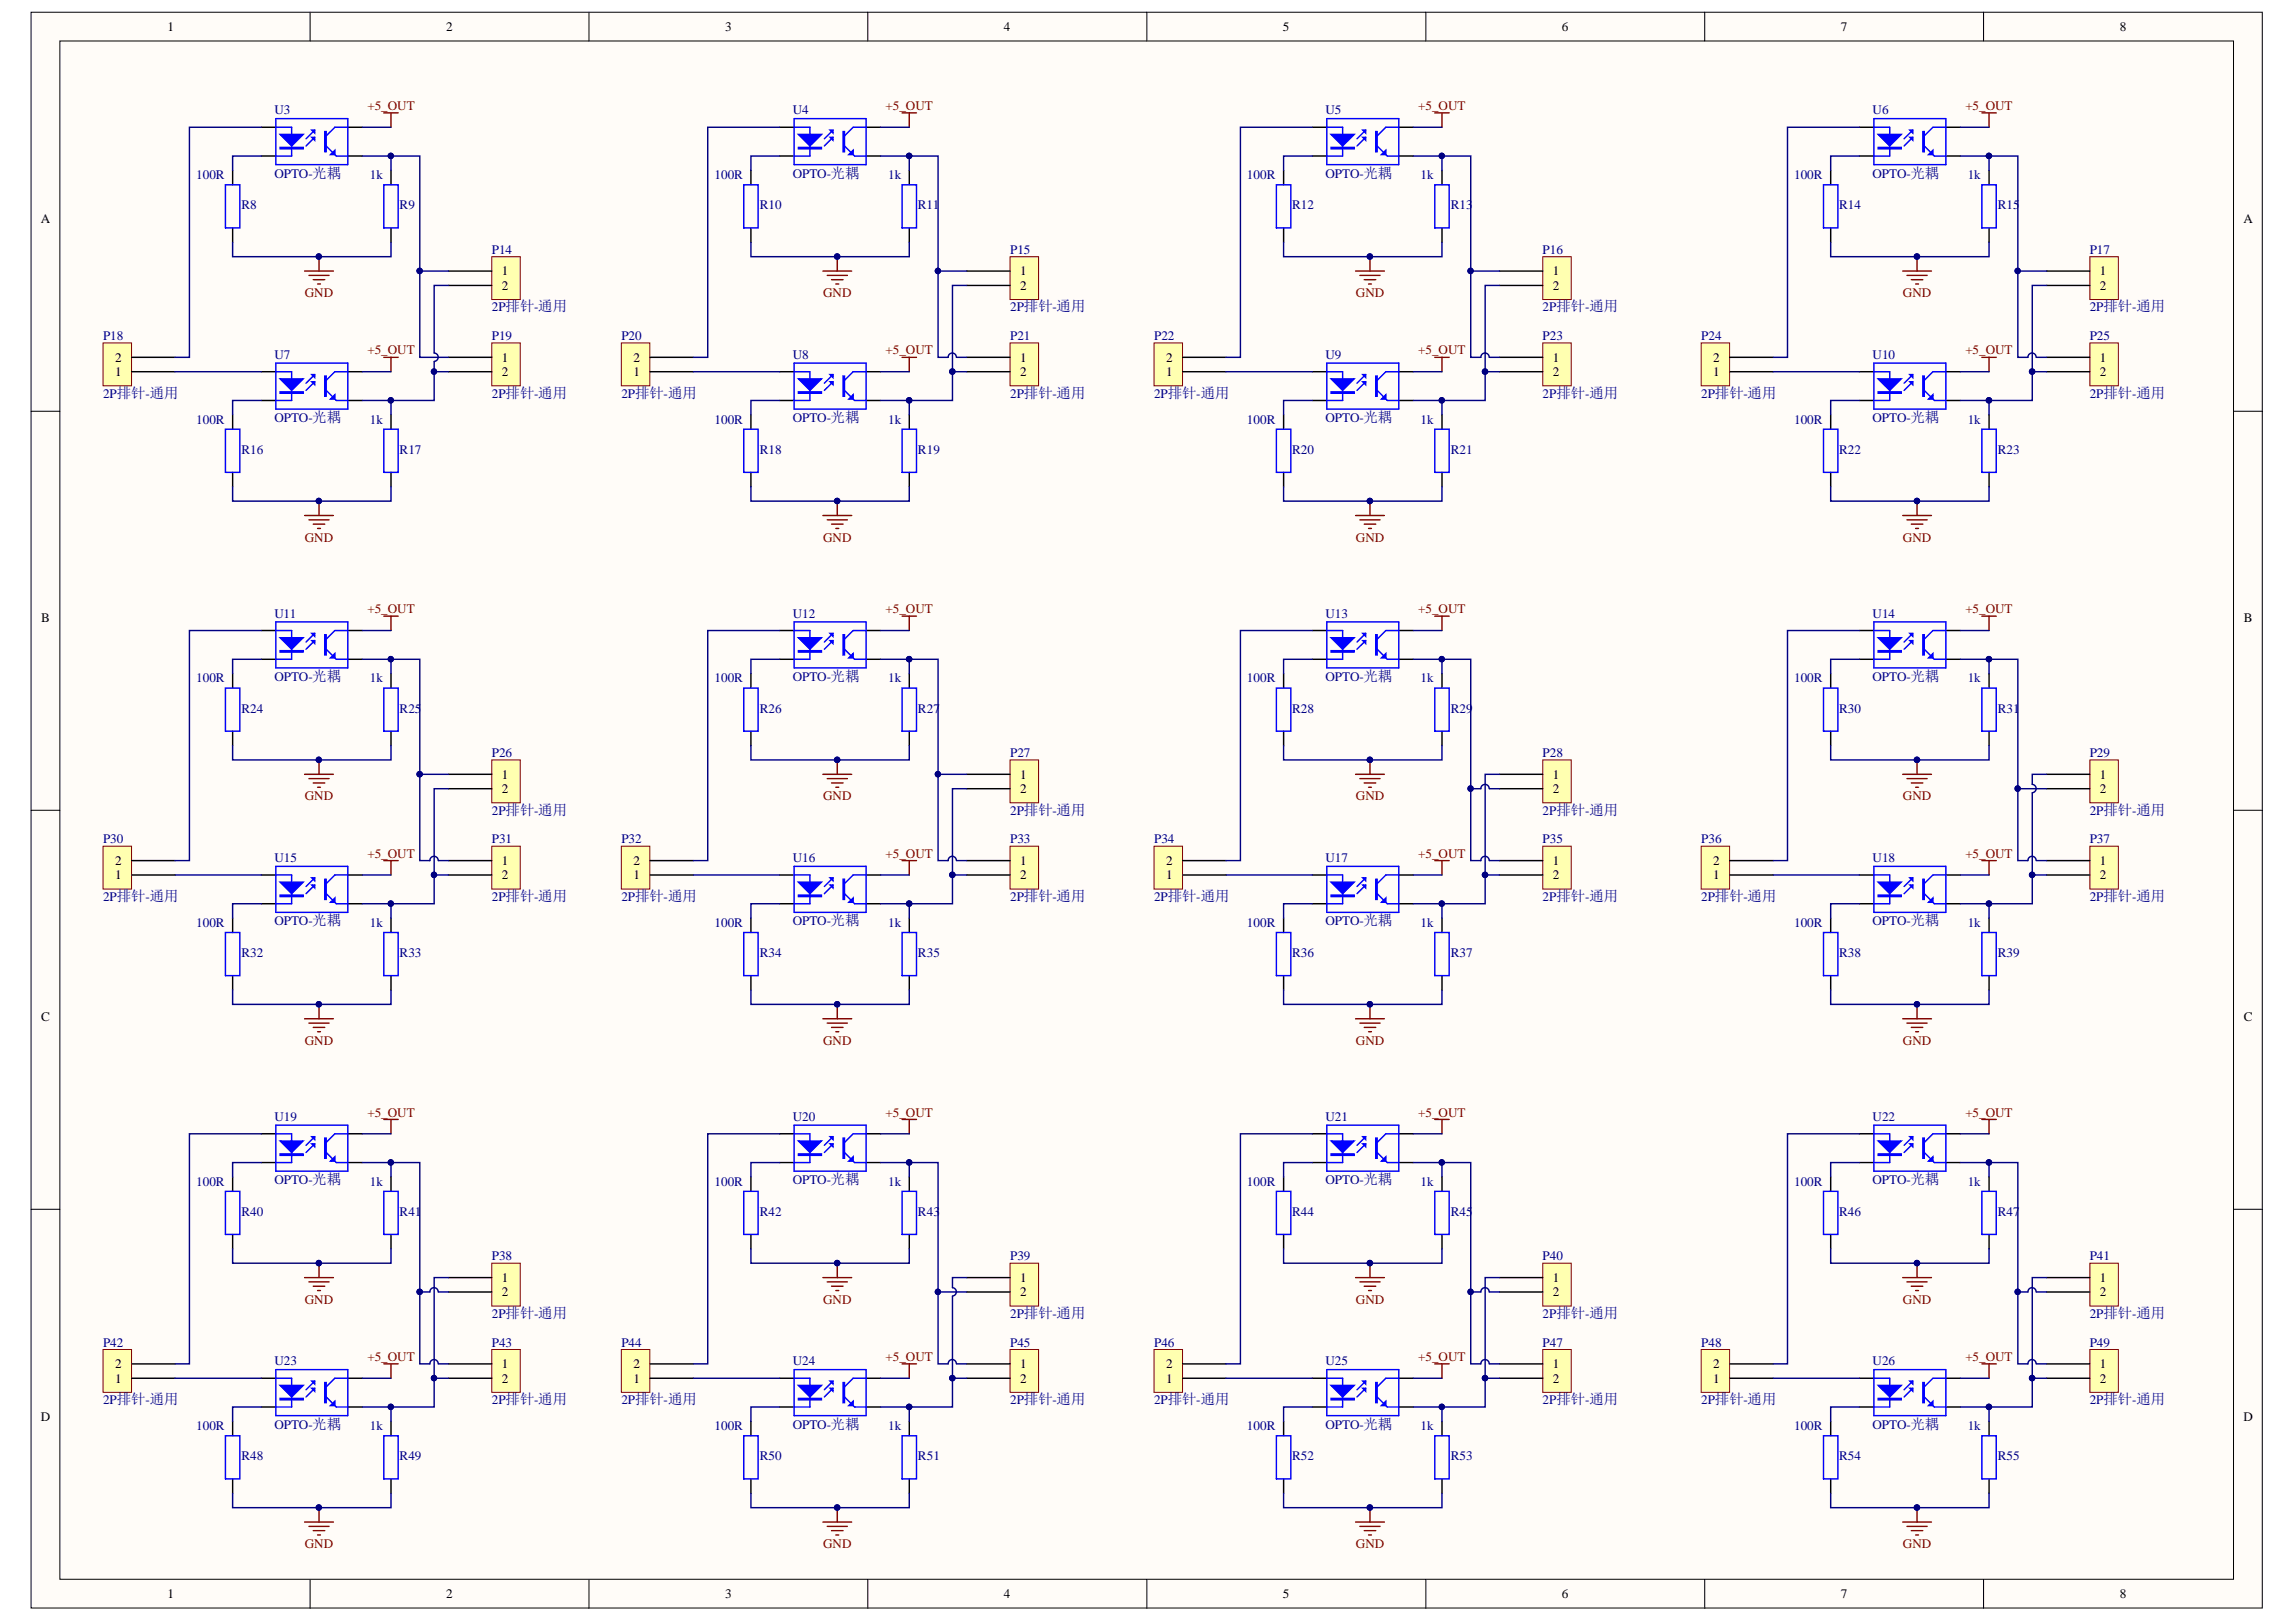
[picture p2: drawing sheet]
<svg xmlns="http://www.w3.org/2000/svg" width="297mm" height="210mm" viewBox="0 0 297 210" stroke-linecap="round" stroke-linejoin="round" font-family="sans-serif">
<defs><g id="words">
<g font-size="1.7">
<text x="21.7" y="4">1</text>
<text x="57.7" y="4">2</text>
<text x="93.8" y="4">3</text>
<text x="129.9" y="4">4</text>
<text x="166" y="4">5</text>
<text x="202.1" y="4">6</text>
<text x="238.2" y="4">7</text>
<text x="274.2" y="4">8</text>
<text x="5.3" y="28.9">A</text>
<text x="290.2" y="28.9">A</text>
<text x="64.9" y="35.6">1</text>
<text x="132" y="35.6">1</text>
<text x="200.9" y="35.6">1</text>
<text x="271.7" y="35.6">1</text>
<text x="64.9" y="37.5">2</text>
<text x="132" y="37.5">2</text>
<text x="200.9" y="37.5">2</text>
<text x="271.7" y="37.5">2</text>
<text x="14.9" y="46.8">2</text>
<text x="64.9" y="46.8">1</text>
<text x="82" y="46.8">2</text>
<text x="132" y="46.8">1</text>
<text x="150.9" y="46.8">2</text>
<text x="200.9" y="46.8">1</text>
<text x="221.7" y="46.8">2</text>
<text x="271.7" y="46.8">1</text>
<text x="14.9" y="48.7">1</text>
<text x="64.9" y="48.7">2</text>
<text x="82" y="48.7">1</text>
<text x="132" y="48.7">2</text>
<text x="150.9" y="48.7">1</text>
<text x="200.9" y="48.7">2</text>
<text x="221.7" y="48.7">1</text>
<text x="271.7" y="48.7">2</text>
<text x="5.3" y="80.5">B</text>
<text x="290.3" y="80.5">B</text>
<text x="64.9" y="100.8">1</text>
<text x="132" y="100.8">1</text>
<text x="200.9" y="100.8">1</text>
<text x="271.7" y="100.8">1</text>
<text x="64.9" y="102.6">2</text>
<text x="132" y="102.6">2</text>
<text x="200.9" y="102.6">2</text>
<text x="271.7" y="102.6">2</text>
<text x="14.9" y="113.8">1</text>
<text x="14.9" y="111.9">2</text>
<text x="64.9" y="111.9">1</text>
<text x="64.9" y="113.8">2</text>
<text x="82" y="113.8">1</text>
<text x="82" y="111.9">2</text>
<text x="132" y="111.9">1</text>
<text x="132" y="113.8">2</text>
<text x="150.9" y="113.8">1</text>
<text x="150.9" y="111.9">2</text>
<text x="200.9" y="111.9">1</text>
<text x="200.9" y="113.8">2</text>
<text x="221.7" y="113.8">1</text>
<text x="221.7" y="111.9">2</text>
<text x="271.7" y="111.9">1</text>
<text x="271.7" y="113.8">2</text>
<text x="5.3" y="132.2">C</text>
<text x="290.3" y="132.2">C</text>
<text x="64.9" y="165.9">1</text>
<text x="64.9" y="167.8">2</text>
<text x="132" y="165.9">1</text>
<text x="132" y="167.8">2</text>
<text x="200.9" y="165.9">1</text>
<text x="200.9" y="167.8">2</text>
<text x="271.7" y="165.9">1</text>
<text x="271.7" y="167.8">2</text>
<text x="14.9" y="178.9">1</text>
<text x="14.9" y="177.1">2</text>
<text x="64.9" y="177.1">1</text>
<text x="64.9" y="178.9">2</text>
<text x="82" y="178.9">1</text>
<text x="82" y="177.1">2</text>
<text x="132" y="177.1">1</text>
<text x="132" y="178.9">2</text>
<text x="150.9" y="178.9">1</text>
<text x="150.9" y="177.1">2</text>
<text x="200.9" y="177.1">1</text>
<text x="200.9" y="178.9">2</text>
<text x="221.7" y="178.9">1</text>
<text x="221.7" y="177.1">2</text>
<text x="271.7" y="177.1">1</text>
<text x="271.7" y="178.9">2</text>
<text x="5.3" y="183.8">D</text>
<text x="290.2" y="183.8">D</text>
<text x="21.7" y="206.8">1</text>
<text x="57.7" y="206.8">2</text>
<text x="93.8" y="206.8">3</text>
<text x="129.9" y="206.8">4</text>
<text x="166" y="206.8">5</text>
<text x="202.1" y="206.8">6</text>
<text x="238.2" y="206.8">7</text>
<text x="274.2" y="206.8">8</text>
</g>
<g font-size="1.7" fill="#000080">
<text x="35.5" y="14.8">U3</text>
<text x="102.6" y="14.8">U4</text>
<text x="171.5" y="14.8">U5</text>
<text x="242.3" y="14.8">U6</text>
<text x="25.4" y="23.2">100R</text>
<text x="35.5" y="23">OPTO-光耦</text>
<text x="47.9" y="23.2">1k</text>
<text x="92.4" y="23.2">100R</text>
<text x="102.6" y="23">OPTO-光耦</text>
<text x="114.9" y="23.2">1k</text>
<text x="161.3" y="23.2">100R</text>
<text x="171.5" y="23">OPTO-光耦</text>
<text x="183.8" y="23.2">1k</text>
<text x="232.1" y="23.2">100R</text>
<text x="242.3" y="23">OPTO-光耦</text>
<text x="254.6" y="23.2">1k</text>
<text x="31.2" y="27.1">R8</text>
<text x="51.7" y="27.1">R9</text>
<text x="98.3" y="27.1">R10</text>
<text x="118.8" y="27.1">R11</text>
<text x="167.2" y="27.1">R12</text>
<text x="187.7" y="27.1">R13</text>
<text x="237.9" y="27.1">R14</text>
<text x="258.5" y="27.1">R15</text>
<text x="63.6" y="32.8">P14</text>
<text x="130.7" y="32.8">P15</text>
<text x="199.6" y="32.8">P16</text>
<text x="270.4" y="32.8">P17</text>
<text x="63.6" y="40.3">2P排针-通用</text>
<text x="130.7" y="40.3">2P排针-通用</text>
<text x="199.6" y="40.3">2P排针-通用</text>
<text x="270.4" y="40.3">2P排针-通用</text>
<text x="13.3" y="44">P18</text>
<text x="35.5" y="46.5">U7</text>
<text x="63.6" y="44">P19</text>
<text x="80.4" y="44">P20</text>
<text x="102.6" y="46.5">U8</text>
<text x="130.7" y="44">P21</text>
<text x="149.3" y="44">P22</text>
<text x="171.5" y="46.5">U9</text>
<text x="199.6" y="44">P23</text>
<text x="220.1" y="44">P24</text>
<text x="242.3" y="46.5">U10</text>
<text x="270.4" y="44">P25</text>
<text x="13.3" y="51.4">2P排针-通用</text>
<text x="63.6" y="51.4">2P排针-通用</text>
<text x="80.4" y="51.4">2P排针-通用</text>
<text x="130.7" y="51.4">2P排针-通用</text>
<text x="149.3" y="51.4">2P排针-通用</text>
<text x="199.6" y="51.4">2P排针-通用</text>
<text x="220.1" y="51.4">2P排针-通用</text>
<text x="270.4" y="51.4">2P排针-通用</text>
<text x="25.4" y="54.8">100R</text>
<text x="31.2" y="58.7">R16</text>
<text x="35.5" y="54.6">OPTO-光耦</text>
<text x="47.9" y="54.8">1k</text>
<text x="51.7" y="58.7">R17</text>
<text x="92.4" y="54.8">100R</text>
<text x="98.3" y="58.7">R18</text>
<text x="102.6" y="54.6">OPTO-光耦</text>
<text x="114.9" y="54.8">1k</text>
<text x="118.8" y="58.7">R19</text>
<text x="161.3" y="54.8">100R</text>
<text x="167.2" y="58.7">R20</text>
<text x="171.5" y="54.6">OPTO-光耦</text>
<text x="183.8" y="54.8">1k</text>
<text x="187.7" y="58.7">R21</text>
<text x="232.1" y="54.8">100R</text>
<text x="237.9" y="58.7">R22</text>
<text x="242.3" y="54.6">OPTO-光耦</text>
<text x="254.6" y="54.8">1k</text>
<text x="258.5" y="58.7">R23</text>
<text x="35.5" y="79.9">U11</text>
<text x="102.6" y="79.9">U12</text>
<text x="171.5" y="79.9">U13</text>
<text x="242.3" y="79.9">U14</text>
<text x="25.4" y="88.3">100R</text>
<text x="35.5" y="88.1">OPTO-光耦</text>
<text x="47.9" y="88.3">1k</text>
<text x="92.4" y="88.3">100R</text>
<text x="102.6" y="88.1">OPTO-光耦</text>
<text x="114.9" y="88.3">1k</text>
<text x="161.3" y="88.3">100R</text>
<text x="171.5" y="88.1">OPTO-光耦</text>
<text x="183.8" y="88.3">1k</text>
<text x="232.1" y="88.3">100R</text>
<text x="242.3" y="88.1">OPTO-光耦</text>
<text x="254.6" y="88.3">1k</text>
<text x="31.2" y="92.2">R24</text>
<text x="51.7" y="92.2">R25</text>
<text x="98.3" y="92.2">R26</text>
<text x="118.8" y="92.2">R27</text>
<text x="167.2" y="92.2">R28</text>
<text x="187.7" y="92.2">R29</text>
<text x="237.9" y="92.2">R30</text>
<text x="258.5" y="92.2">R31</text>
<text x="63.6" y="98">P26</text>
<text x="130.7" y="98">P27</text>
<text x="199.6" y="98">P28</text>
<text x="270.4" y="98">P29</text>
<text x="63.6" y="105.4">2P排针-通用</text>
<text x="130.7" y="105.4">2P排针-通用</text>
<text x="199.6" y="105.4">2P排针-通用</text>
<text x="270.4" y="105.4">2P排针-通用</text>
<text x="13.3" y="109.1">P30</text>
<text x="35.5" y="111.5">U15</text>
<text x="63.6" y="109.1">P31</text>
<text x="80.4" y="109.1">P32</text>
<text x="102.6" y="111.5">U16</text>
<text x="130.7" y="109.1">P33</text>
<text x="149.3" y="109.1">P34</text>
<text x="171.5" y="111.5">U17</text>
<text x="199.6" y="109.1">P35</text>
<text x="220.1" y="109.1">P36</text>
<text x="242.3" y="111.5">U18</text>
<text x="270.4" y="109.1">P37</text>
<text x="13.3" y="116.6">2P排针-通用</text>
<text x="25.4" y="119.9">100R</text>
<text x="35.5" y="119.7">OPTO-光耦</text>
<text x="47.9" y="119.9">1k</text>
<text x="63.6" y="116.6">2P排针-通用</text>
<text x="80.4" y="116.6">2P排针-通用</text>
<text x="92.4" y="119.9">100R</text>
<text x="102.6" y="119.7">OPTO-光耦</text>
<text x="114.9" y="119.9">1k</text>
<text x="130.7" y="116.6">2P排针-通用</text>
<text x="149.3" y="116.6">2P排针-通用</text>
<text x="161.3" y="119.9">100R</text>
<text x="171.5" y="119.7">OPTO-光耦</text>
<text x="183.8" y="119.9">1k</text>
<text x="199.6" y="116.6">2P排针-通用</text>
<text x="220.1" y="116.6">2P排针-通用</text>
<text x="232.1" y="119.9">100R</text>
<text x="242.3" y="119.7">OPTO-光耦</text>
<text x="254.6" y="119.9">1k</text>
<text x="270.4" y="116.6">2P排针-通用</text>
<text x="31.2" y="123.8">R32</text>
<text x="51.7" y="123.8">R33</text>
<text x="98.3" y="123.8">R34</text>
<text x="118.8" y="123.8">R35</text>
<text x="167.2" y="123.8">R36</text>
<text x="187.7" y="123.8">R37</text>
<text x="237.9" y="123.8">R38</text>
<text x="258.5" y="123.8">R39</text>
<text x="35.5" y="145.1">U19</text>
<text x="102.6" y="145.1">U20</text>
<text x="171.5" y="145.1">U21</text>
<text x="242.3" y="145.1">U22</text>
<text x="25.4" y="153.4">100R</text>
<text x="35.5" y="153.3">OPTO-光耦</text>
<text x="47.9" y="153.4">1k</text>
<text x="92.4" y="153.4">100R</text>
<text x="102.6" y="153.3">OPTO-光耦</text>
<text x="114.9" y="153.4">1k</text>
<text x="161.3" y="153.4">100R</text>
<text x="171.5" y="153.3">OPTO-光耦</text>
<text x="183.8" y="153.4">1k</text>
<text x="232.1" y="153.4">100R</text>
<text x="242.3" y="153.3">OPTO-光耦</text>
<text x="254.6" y="153.4">1k</text>
<text x="31.2" y="157.3">R40</text>
<text x="51.7" y="157.3">R41</text>
<text x="98.3" y="157.3">R42</text>
<text x="118.8" y="157.3">R43</text>
<text x="167.2" y="157.3">R44</text>
<text x="187.7" y="157.3">R45</text>
<text x="237.9" y="157.3">R46</text>
<text x="258.5" y="157.3">R47</text>
<text x="63.6" y="163.1">P38</text>
<text x="130.7" y="163.1">P39</text>
<text x="199.6" y="163.1">P40</text>
<text x="270.4" y="163.1">P41</text>
<text x="63.6" y="170.6">2P排针-通用</text>
<text x="130.7" y="170.6">2P排针-通用</text>
<text x="199.6" y="170.6">2P排针-通用</text>
<text x="270.4" y="170.6">2P排针-通用</text>
<text x="13.3" y="174.3">P42</text>
<text x="35.5" y="176.7">U23</text>
<text x="63.6" y="174.3">P43</text>
<text x="80.4" y="174.3">P44</text>
<text x="102.6" y="176.7">U24</text>
<text x="130.7" y="174.3">P45</text>
<text x="149.3" y="174.3">P46</text>
<text x="171.5" y="176.7">U25</text>
<text x="199.6" y="174.3">P47</text>
<text x="220.1" y="174.3">P48</text>
<text x="242.3" y="176.7">U26</text>
<text x="270.4" y="174.3">P49</text>
<text x="13.3" y="181.7">2P排针-通用</text>
<text x="25.4" y="185.1">100R</text>
<text x="35.5" y="184.9">OPTO-光耦</text>
<text x="47.9" y="185.1">1k</text>
<text x="63.6" y="181.7">2P排针-通用</text>
<text x="80.4" y="181.7">2P排针-通用</text>
<text x="92.4" y="185.1">100R</text>
<text x="102.6" y="184.9">OPTO-光耦</text>
<text x="114.9" y="185.1">1k</text>
<text x="130.7" y="181.7">2P排针-通用</text>
<text x="149.3" y="181.7">2P排针-通用</text>
<text x="161.3" y="185.1">100R</text>
<text x="171.5" y="184.9">OPTO-光耦</text>
<text x="183.8" y="185.1">1k</text>
<text x="199.6" y="181.7">2P排针-通用</text>
<text x="220.1" y="181.7">2P排针-通用</text>
<text x="232.1" y="185.1">100R</text>
<text x="242.3" y="184.9">OPTO-光耦</text>
<text x="254.6" y="185.1">1k</text>
<text x="270.4" y="181.7">2P排针-通用</text>
<text x="31.2" y="189">R48</text>
<text x="51.7" y="189">R49</text>
<text x="98.3" y="189">R50</text>
<text x="118.8" y="189">R51</text>
<text x="167.2" y="189">R52</text>
<text x="187.7" y="189">R53</text>
<text x="237.9" y="189">R54</text>
<text x="258.5" y="189">R55</text>
</g>
<g font-size="1.7" fill="#800000">
<text x="47.6" y="14.2">+5_OUT</text>
<text x="114.6" y="14.2">+5_OUT</text>
<text x="183.5" y="14.2">+5_OUT</text>
<text x="254.3" y="14.2">+5_OUT</text>
<text x="39.4" y="38.4">GND</text>
<text x="106.5" y="38.4">GND</text>
<text x="175.4" y="38.4">GND</text>
<text x="246.2" y="38.4">GND</text>
<text x="47.6" y="45.9">+5_OUT</text>
<text x="114.6" y="45.9">+5_OUT</text>
<text x="183.5" y="45.9">+5_OUT</text>
<text x="254.3" y="45.9">+5_OUT</text>
<text x="39.4" y="70.1">GND</text>
<text x="106.5" y="70.1">GND</text>
<text x="175.4" y="70.1">GND</text>
<text x="246.2" y="70.1">GND</text>
<text x="47.6" y="79.4">+5_OUT</text>
<text x="114.6" y="79.4">+5_OUT</text>
<text x="183.5" y="79.4">+5_OUT</text>
<text x="254.3" y="79.4">+5_OUT</text>
<text x="39.4" y="103.6">GND</text>
<text x="106.5" y="103.6">GND</text>
<text x="175.4" y="103.6">GND</text>
<text x="246.2" y="103.6">GND</text>
<text x="47.6" y="111">+5_OUT</text>
<text x="114.6" y="111">+5_OUT</text>
<text x="183.5" y="111">+5_OUT</text>
<text x="254.3" y="111">+5_OUT</text>
<text x="39.4" y="135.2">GND</text>
<text x="106.5" y="135.2">GND</text>
<text x="175.4" y="135.2">GND</text>
<text x="246.2" y="135.2">GND</text>
<text x="47.6" y="144.5">+5_OUT</text>
<text x="114.6" y="144.5">+5_OUT</text>
<text x="183.5" y="144.5">+5_OUT</text>
<text x="254.3" y="144.5">+5_OUT</text>
<text x="39.4" y="168.7">GND</text>
<text x="106.5" y="168.7">GND</text>
<text x="175.4" y="168.7">GND</text>
<text x="246.2" y="168.7">GND</text>
<text x="47.6" y="176.1">+5_OUT</text>
<text x="114.6" y="176.1">+5_OUT</text>
<text x="183.5" y="176.1">+5_OUT</text>
<text x="254.3" y="176.1">+5_OUT</text>
<text x="39.4" y="200.3">GND</text>
<text x="106.5" y="200.3">GND</text>
<text x="175.4" y="200.3">GND</text>
<text x="246.2" y="200.3">GND</text>
</g>
</g></defs>
<g fill="#fffcf8" stroke="#000" stroke-width=".13">
<path d="M4 1.6h288.7v206.5h-288.7z"/>
<path d="M7.7 5.3h281.3v199.1h-281.3z"/>
</g>
<g fill="none" stroke="#000" stroke-width=".13">
<path d="M40.1 1.6v3.7M76.2 1.6v3.7M112.3 1.6v3.7M148.4 1.6v3.7M184.5 1.6v3.7M220.5 1.6v3.7M256.6 1.6v3.7M4 53.2h3.7M289 53.2h3.7M4 104.9h3.7M289 104.9h3.7M4 156.5h3.7"/>
<path d="M289 156.5h3.7M40.1 204.4v3.7M76.2 204.4v3.7M112.3 204.4v3.7M148.4 204.4v3.7M184.5 204.4v3.7M220.5 204.4v3.7M256.6 204.4v3.7"/>
</g>
<path d="M100.9 16.5h1.8M112 16.5h1.9M100.9 20.2h1.8M112 20.2h1.9" fill="none" stroke="#000" stroke-width=".19"/>
<path d="M102.7 15.4h9.3v5.9h-9.3zM102.7 16.5h2.1v3.7h-2.1M107.8 17.8l-1.2 1.1M107.8 16.8l-1.2 1.2M109.3 18.9l1.3 1.3h1.4M112 16.5h-1.6l-1.1 1.1" fill="none" stroke="#00f" stroke-width=".19"/>
<path d="M103.3 17.4h3l-1.5 1.5z" fill="#00f"/>
<path d="M103.3 17.4h3l-1.5 1.5zM103.3 19.1h3v.2h-3zM103.3 19.2h3" fill="none" stroke="#00f" stroke-width=".19"/>
<path d="M107.4 16.8h.4v.4z" fill="#00f"/>
<path d="M107.4 16.8h.4v.4z" fill="none" stroke="#00f" stroke-width=".19"/>
<path d="M107.4 17.8h.4v.3z" fill="#00f"/>
<path d="M107.4 17.8h.4v.3zM109.1 17h.2v2.6h-.2zM109.2 17v2.6" fill="none" stroke="#00f" stroke-width=".19"/>
<path d="M109.8 20l.6-.6v.6z" fill="#00f"/>
<path d="M96.2 23.9h1.9v5.6h-1.9zM109.8 20l.6-.6v.6zM116.7 23.9h1.9v5.6h-1.9z" fill="none" stroke="#00f" stroke-width=".19"/>
<path d="M97.1 22.1v1.8M97.1 29.5v1.9M117.6 22.1v1.8M117.6 29.5v1.9" fill="none" stroke="#000" stroke-width=".19"/>
<path d="M106.5 35.1h3.7M107 35.6h2.6M107.6 36.2h1.5M108.1 36.8h.4M108.3 33.2v1.9" fill="none" stroke="#800000" stroke-width=".19"/>
<circle cx="108.3" cy="33.2" r=".35" fill="#000080" stroke="#000080" stroke-width=".13"/>
<path d="M130.7 33.2h3.7v5.6h-3.7z" fill="#ffffb0" stroke="#800000" stroke-width=".13"/>
<path d="M125.1 35.1h5.6M125.1 36.9h5.6M100.9 48.1h1.8M100.9 51.8h1.8M112 48.1h1.9M112 51.8h1.9" fill="none" stroke="#000" stroke-width=".19"/>
<path d="M102.7 47h9.3v5.9h-9.3zM102.7 48.1h2.1v3.7h-2.1M107.8 49.4l-1.2 1.1M107.8 48.5l-1.2 1.1M109.3 50.5l1.3 1.3h1.4M112 48.1h-1.6l-1.1 1.1" fill="none" stroke="#00f" stroke-width=".19"/>
<path d="M103.3 49h3l-1.5 1.5z" fill="#00f"/>
<path d="M103.3 49h3l-1.5 1.5zM103.3 50.7h3v.2h-3zM103.3 50.8h3" fill="none" stroke="#00f" stroke-width=".19"/>
<path d="M107.4 48.5h.4v.3z" fill="#00f"/>
<path d="M107.4 48.5h.4v.3z" fill="none" stroke="#00f" stroke-width=".19"/>
<path d="M107.4 49.4h.4v.4z" fill="#00f"/>
<path d="M107.4 49.4h.4v.4zM109.1 48.7h.2v2.6h-.2zM109.2 48.7v2.6" fill="none" stroke="#00f" stroke-width=".19"/>
<path d="M109.8 51.6l.6-.5v.5z" fill="#00f"/>
<path d="M96.2 55.5h1.9v5.6h-1.9zM109.8 51.6l.6-.5v.5zM116.7 55.5h1.9v5.6h-1.9z" fill="none" stroke="#00f" stroke-width=".19"/>
<path d="M97.1 53.7v1.8M117.6 53.7v1.8M97.1 61.1v1.9M117.6 61.1v1.9" fill="none" stroke="#000" stroke-width=".19"/>
<path d="M106.5 66.7h3.7M107 67.3h2.6M107.6 67.8h1.5M108.1 68.4h.4M108.3 64.9v1.8" fill="none" stroke="#800000" stroke-width=".19"/>
<circle cx="108.3" cy="64.8" r=".35" fill="#000080" stroke="#000080" stroke-width=".13"/>
<path d="M80.4 44.4h3.7v5.5h-3.7z" fill="#ffffb0" stroke="#800000" stroke-width=".13"/>
<path d="M84.1 48.1h5.6M84.1 46.2h5.6" fill="none" stroke="#000" stroke-width=".19"/>
<path d="M116.7 14.6h1.9M117.6 14.6v1.9M116.7 46.2h1.9M117.6 46.2v1.9" fill="none" stroke="#800000" stroke-width=".19"/>
<path d="M130.7 44.4h3.7v5.5h-3.7z" fill="#ffffb0" stroke="#800000" stroke-width=".13"/>
<path d="M33.8 16.5h1.9M45 16.5h1.9M33.8 20.2h1.9M45 20.2h1.9M125.1 46.2h5.6M125.1 48.1h5.6" fill="none" stroke="#000" stroke-width=".19"/>
<path d="M35.7 15.4h9.3v5.9h-9.3zM35.7 16.5h2v3.7h-2M40.7 17.8l-1.1 1.1M40.7 16.8l-1.1 1.2M42.2 18.9l1.3 1.3h1.5M45 16.5h-1.7l-1.1 1.1" fill="none" stroke="#00f" stroke-width=".19"/>
<path d="M36.2 17.4h3l-1.5 1.5z" fill="#00f"/>
<path d="M36.2 17.4h3l-1.5 1.5zM36.2 19.1h3v.2h-3zM36.2 19.2h3" fill="none" stroke="#00f" stroke-width=".19"/>
<path d="M40.3 16.8h.4v.4z" fill="#00f"/>
<path d="M40.3 16.8h.4v.4z" fill="none" stroke="#00f" stroke-width=".19"/>
<path d="M40.3 17.8h.4v.3z" fill="#00f"/>
<path d="M40.3 17.8h.4v.3zM42 17h.2v2.6h-.2zM42.1 17v2.6" fill="none" stroke="#00f" stroke-width=".19"/>
<path d="M42.8 20l.5-.6v.6z" fill="#00f"/>
<path d="M29.2 23.9h1.8v5.6h-1.8zM42.8 20l.5-.6v.6zM49.7 23.9h1.8v5.6h-1.8z" fill="none" stroke="#00f" stroke-width=".19"/>
<path d="M30.1 22.1v1.8M30.1 29.5v1.9M50.6 22.1v1.8M50.6 29.5v1.9" fill="none" stroke="#000" stroke-width=".19"/>
<path d="M39.4 35.1h3.7M40 35.6h2.6M40.5 36.2h1.5M41.1 36.8h.4M41.3 33.2v1.9" fill="none" stroke="#800000" stroke-width=".19"/>
<circle cx="41.2" cy="33.2" r=".35" fill="#000080" stroke="#000080" stroke-width=".13"/>
<path d="M63.6 33.2h3.7v5.6h-3.7z" fill="#ffffb0" stroke="#800000" stroke-width=".13"/>
<path d="M58 35.1h5.6M58 36.9h5.6M33.8 48.1h1.9M33.8 51.8h1.9M45 48.1h1.9M45 51.8h1.9" fill="none" stroke="#000" stroke-width=".19"/>
<path d="M35.7 47h9.3v5.9h-9.3zM35.7 48.1h2v3.7h-2M40.7 49.4l-1.1 1.1M40.7 48.5l-1.1 1.1M42.2 50.5l1.3 1.3h1.5M45 48.1h-1.7l-1.1 1.1" fill="none" stroke="#00f" stroke-width=".19"/>
<path d="M36.2 49h3l-1.5 1.5z" fill="#00f"/>
<path d="M36.2 49h3l-1.5 1.5zM36.2 50.7h3v.2h-3zM36.2 50.8h3" fill="none" stroke="#00f" stroke-width=".19"/>
<path d="M40.3 48.5h.4v.3z" fill="#00f"/>
<path d="M40.3 48.5h.4v.3z" fill="none" stroke="#00f" stroke-width=".19"/>
<path d="M40.3 49.4h.4v.4z" fill="#00f"/>
<path d="M40.3 49.4h.4v.4zM42 48.7h.2v2.6h-.2zM42.1 48.7v2.6" fill="none" stroke="#00f" stroke-width=".19"/>
<path d="M42.8 51.6l.5-.5v.5z" fill="#00f"/>
<path d="M29.2 55.5h1.8v5.6h-1.8zM42.8 51.6l.5-.5v.5zM49.7 55.5h1.8v5.6h-1.8z" fill="none" stroke="#00f" stroke-width=".19"/>
<path d="M30.1 53.7v1.8M50.6 53.7v1.8M30.1 61.1v1.9M50.6 61.1v1.9" fill="none" stroke="#000" stroke-width=".19"/>
<path d="M39.4 66.7h3.7M40 67.3h2.6M40.5 67.8h1.5M41.1 68.4h.4M41.3 64.9v1.8" fill="none" stroke="#800000" stroke-width=".19"/>
<circle cx="41.2" cy="64.8" r=".35" fill="#000080" stroke="#000080" stroke-width=".13"/>
<path d="M13.3 44.4h3.7v5.5h-3.7z" fill="#ffffb0" stroke="#800000" stroke-width=".13"/>
<path d="M17.1 48.1h5.5M17.1 46.2h5.5" fill="none" stroke="#000" stroke-width=".19"/>
<path d="M49.7 14.6h1.8M50.6 14.6v1.9M49.7 46.2h1.8M50.6 46.2v1.9" fill="none" stroke="#800000" stroke-width=".19"/>
<path d="M63.6 44.4h3.7v5.5h-3.7z" fill="#ffffb0" stroke="#800000" stroke-width=".13"/>
<path d="M169.8 16.5h1.9M181 16.5h1.8M169.8 20.2h1.9M181 20.2h1.8M58 46.2h5.6M58 48.1h5.6" fill="none" stroke="#000" stroke-width=".19"/>
<g fill="none" stroke="#000080" stroke-width=".19">
<path d="M33.8 16.5h-9.3v29.7h-1.9M46.9 16.5h3.7M100.9 16.5h-9.3v29.7h-1.9M113.9 16.5h3.7M30.1 31.4v1.8h20.5v-1.8M33.8 20.2h-3.7v1.9M46.9 20.2h3.7v1.9M50.6 20.2h3.7v14.9h3.7M54.3 35.1v11.1h3.7M97.1 31.4v1.8h20.5v-1.8M100.9 20.2h-3.8v1.9M113.9 20.2h3.7v1.9"/>
<path d="M117.6 20.2h3.8v14.9h3.7M121.4 35.1v11.1h1.3a.53 .53 0 0 1 .5-.5 .53 .53 0 0 1 .5 .5M125.1 36.9h-1.9v11.2M22.6 48.1h11.2M33.8 51.8h-3.7v1.9M46.9 51.8h3.7v1.9M46.9 48.1h3.7M58 48.1h-1.8v3.7h-5.6M89.7 48.1h11.2M100.9 51.8h-3.8v1.9M113.9 51.8h3.7v1.9M113.9 48.1h3.7"/>
<path d="M123.8 46.2h1.3M125.1 48.1h-1.9v3.7h-5.6M30.1 63v1.9h20.5v-1.9M97.1 63v1.9h20.5v-1.9"/>
</g>
<g fill="#000080" stroke="#000080" stroke-width=".13">
<circle cx="117.6" cy="20.2" r=".35"/>
<circle cx="108.3" cy="33.2" r=".35"/>
<circle cx="117.6" cy="51.8" r=".35"/>
<circle cx="108.3" cy="64.8" r=".35"/>
<circle cx="121.3" cy="35.1" r=".35"/>
<circle cx="123.2" cy="48.1" r=".35"/>
<circle cx="50.6" cy="20.2" r=".35"/>
<circle cx="41.2" cy="33.2" r=".35"/>
<circle cx="50.6" cy="51.8" r=".35"/>
<circle cx="41.2" cy="64.8" r=".35"/>
<circle cx="54.3" cy="35.1" r=".35"/>
<circle cx="56.1" cy="48.1" r=".35"/>
</g>
<path d="M171.7 15.4h9.3v5.9h-9.3zM171.7 16.5h2v3.7h-2M176.7 17.8l-1.1 1.1M176.7 16.8l-1.1 1.2M178.2 18.9l1.3 1.3h1.5M181 16.5h-1.7l-1.1 1.1" fill="none" stroke="#00f" stroke-width=".19"/>
<path d="M172.2 17.4h3l-1.5 1.5z" fill="#00f"/>
<path d="M172.2 17.4h3l-1.5 1.5zM172.2 19.1h3v.2h-3zM172.2 19.2h3" fill="none" stroke="#00f" stroke-width=".19"/>
<path d="M176.3 16.8h.4v.4z" fill="#00f"/>
<path d="M176.3 16.8h.4v.4z" fill="none" stroke="#00f" stroke-width=".19"/>
<path d="M176.3 17.8h.4v.3z" fill="#00f"/>
<path d="M176.3 17.8h.4v.3zM178 17h.2v2.6h-.2zM178.1 17v2.6" fill="none" stroke="#00f" stroke-width=".19"/>
<path d="M178.7 20l.6-.6v.6z" fill="#00f"/>
<path d="M165.1 23.9h1.9v5.6h-1.9zM178.7 20l.6-.6v.6zM185.6 23.9h1.9v5.6h-1.9z" fill="none" stroke="#00f" stroke-width=".19"/>
<path d="M166.1 22.1v1.8M166.1 29.5v1.9M186.6 22.1v1.8M186.6 29.5v1.9" fill="none" stroke="#000" stroke-width=".19"/>
<path d="M175.4 35.1h3.7M175.9 35.6h2.6M176.5 36.2h1.5M177.1 36.8h.3M177.2 33.2v1.9" fill="none" stroke="#800000" stroke-width=".19"/>
<circle cx="177.2" cy="33.2" r=".35" fill="#000080" stroke="#000080" stroke-width=".13"/>
<path d="M199.6 33.2h3.7v5.6h-3.7z" fill="#ffffb0" stroke="#800000" stroke-width=".13"/>
<path d="M194 35.1h5.6M194 36.9h5.6M169.8 48.1h1.9M169.8 51.8h1.9M181 48.1h1.8M181 51.8h1.8" fill="none" stroke="#000" stroke-width=".19"/>
<path d="M171.7 47h9.3v5.9h-9.3zM171.7 48.1h2v3.7h-2M176.7 49.4l-1.1 1.1M176.7 48.5l-1.1 1.1M178.2 50.5l1.3 1.3h1.5M181 48.1h-1.7l-1.1 1.1" fill="none" stroke="#00f" stroke-width=".19"/>
<path d="M172.2 49h3l-1.5 1.5z" fill="#00f"/>
<path d="M172.2 49h3l-1.5 1.5zM172.2 50.7h3v.2h-3zM172.2 50.8h3" fill="none" stroke="#00f" stroke-width=".19"/>
<path d="M176.3 48.5h.4v.3z" fill="#00f"/>
<path d="M176.3 48.5h.4v.3z" fill="none" stroke="#00f" stroke-width=".19"/>
<path d="M176.3 49.4h.4v.4z" fill="#00f"/>
<path d="M176.3 49.4h.4v.4zM178 48.7h.2v2.6h-.2zM178.1 48.7v2.6" fill="none" stroke="#00f" stroke-width=".19"/>
<path d="M178.7 51.6l.6-.5v.5z" fill="#00f"/>
<path d="M165.1 55.5h1.9v5.6h-1.9zM178.7 51.6l.6-.5v.5zM185.6 55.5h1.9v5.6h-1.9z" fill="none" stroke="#00f" stroke-width=".19"/>
<path d="M166.1 53.7v1.8M186.6 53.7v1.8M166.1 61.1v1.9M186.6 61.1v1.9" fill="none" stroke="#000" stroke-width=".19"/>
<path d="M175.4 66.7h3.7M175.9 67.3h2.6M176.5 67.8h1.5M177.1 68.4h.3M177.2 64.9v1.8" fill="none" stroke="#800000" stroke-width=".19"/>
<circle cx="177.2" cy="64.8" r=".35" fill="#000080" stroke="#000080" stroke-width=".13"/>
<path d="M149.3 44.4h3.7v5.5h-3.7z" fill="#ffffb0" stroke="#800000" stroke-width=".13"/>
<path d="M153 48.1h5.6M153 46.2h5.6" fill="none" stroke="#000" stroke-width=".19"/>
<path d="M185.6 14.6h1.9M186.6 14.6v1.9M185.6 46.2h1.9M186.6 46.2v1.9" fill="none" stroke="#800000" stroke-width=".19"/>
<path d="M199.6 44.4h3.7v5.5h-3.7z" fill="#ffffb0" stroke="#800000" stroke-width=".13"/>
<path d="M240.6 16.5h1.8M251.7 16.5h1.9M240.6 20.2h1.8M251.7 20.2h1.9M194 46.2h5.6M194 48.1h5.6" fill="none" stroke="#000" stroke-width=".19"/>
<g fill="none" stroke="#000080" stroke-width=".19">
<path d="M169.8 16.5h-9.3v29.7h-1.9M182.8 16.5h3.8M166.1 31.4v1.8h20.5v-1.8M169.8 20.2h-3.7v1.9M182.8 20.2h3.8v1.9M186.6 20.2h3.7v14.9h3.7M190.3 35.1v11.1h1.3a.54 .54 0 0 1 .5-.5 .54 .54 0 0 1 .6 .5M194 36.9h-1.9v11.2M158.6 48.1h11.2M169.8 51.8h-3.7v1.9M182.8 51.8h3.8v1.9M182.8 48.1h3.8"/>
<path d="M192.7 46.2h1.3M194 48.1h-1.9v3.7h-5.5M166.1 63v1.9h20.5v-1.9"/>
</g>
<g fill="#000080" stroke="#000080" stroke-width=".13">
<circle cx="186.5" cy="20.2" r=".35"/>
<circle cx="177.2" cy="33.2" r=".35"/>
<circle cx="186.5" cy="51.8" r=".35"/>
<circle cx="177.2" cy="64.8" r=".35"/>
<circle cx="190.2" cy="35.1" r=".35"/>
<circle cx="192.1" cy="48.1" r=".35"/>
</g>
<path d="M242.4 15.4h9.3v5.9h-9.3zM242.4 16.5h2.1v3.7h-2.1M247.5 17.8l-1.2 1.1M247.5 16.8l-1.2 1.2M248.9 18.9l1.4 1.3h1.4M251.7 16.5h-1.6l-1.2 1.1" fill="none" stroke="#00f" stroke-width=".19"/>
<path d="M243 17.4h3l-1.5 1.5z" fill="#00f"/>
<path d="M243 17.4h3l-1.5 1.5zM243 19.1h3v.2h-3zM243 19.2h3" fill="none" stroke="#00f" stroke-width=".19"/>
<path d="M247.1 16.8h.4v.4z" fill="#00f"/>
<path d="M247.1 16.8h.4v.4z" fill="none" stroke="#00f" stroke-width=".19"/>
<path d="M247.1 17.8h.4v.3z" fill="#00f"/>
<path d="M247.1 17.8h.4v.3zM248.8 17h.1v2.6h-.1zM248.9 17v2.6" fill="none" stroke="#00f" stroke-width=".19"/>
<path d="M249.5 20l.6-.6v.6z" fill="#00f"/>
<path d="M235.9 23.9h1.9v5.6h-1.9zM249.5 20l.6-.6v.6zM256.4 23.9h1.9v5.6h-1.9z" fill="none" stroke="#00f" stroke-width=".19"/>
<path d="M236.8 22.1v1.8M236.8 29.5v1.9M257.3 22.1v1.8M257.3 29.5v1.9" fill="none" stroke="#000" stroke-width=".19"/>
<path d="M246.2 35.1h3.7M246.7 35.6h2.6M247.3 36.2h1.5M247.8 36.8h.4M248 33.2v1.9" fill="none" stroke="#800000" stroke-width=".19"/>
<circle cx="248" cy="33.2" r=".35" fill="#000080" stroke="#000080" stroke-width=".13"/>
<path d="M270.4 33.2h3.7v5.6h-3.7z" fill="#ffffb0" stroke="#800000" stroke-width=".13"/>
<path d="M264.8 35.1h5.6M264.8 36.9h5.6M240.6 48.1h1.8M240.6 51.8h1.8M251.7 48.1h1.9M251.7 51.8h1.9" fill="none" stroke="#000" stroke-width=".19"/>
<path d="M242.4 47h9.3v5.9h-9.3zM242.4 48.1h2.1v3.7h-2.1M247.5 49.4l-1.2 1.1M247.5 48.5l-1.2 1.1M248.9 50.5l1.4 1.3h1.4M251.7 48.1h-1.6l-1.2 1.1" fill="none" stroke="#00f" stroke-width=".19"/>
<path d="M243 49h3l-1.5 1.5z" fill="#00f"/>
<path d="M243 49h3l-1.5 1.5zM243 50.7h3v.2h-3zM243 50.8h3" fill="none" stroke="#00f" stroke-width=".19"/>
<path d="M247.1 48.5h.4v.3z" fill="#00f"/>
<path d="M247.1 48.5h.4v.3z" fill="none" stroke="#00f" stroke-width=".19"/>
<path d="M247.1 49.4h.4v.4z" fill="#00f"/>
<path d="M247.1 49.4h.4v.4zM248.8 48.7h.1v2.6h-.1zM248.9 48.7v2.6" fill="none" stroke="#00f" stroke-width=".19"/>
<path d="M249.5 51.6l.6-.5v.5z" fill="#00f"/>
<path d="M235.9 55.5h1.9v5.6h-1.9zM249.5 51.6l.6-.5v.5zM256.4 55.5h1.9v5.6h-1.9z" fill="none" stroke="#00f" stroke-width=".19"/>
<path d="M236.8 53.7v1.8M257.3 53.7v1.8M236.8 61.1v1.9M257.3 61.1v1.9" fill="none" stroke="#000" stroke-width=".19"/>
<path d="M246.2 66.7h3.7M246.7 67.3h2.6M247.3 67.8h1.5M247.8 68.4h.4M248 64.9v1.8" fill="none" stroke="#800000" stroke-width=".19"/>
<circle cx="248" cy="64.8" r=".35" fill="#000080" stroke="#000080" stroke-width=".13"/>
<path d="M220.1 44.4h3.7v5.5h-3.7z" fill="#ffffb0" stroke="#800000" stroke-width=".13"/>
<path d="M223.8 48.1h5.6M223.8 46.2h5.6" fill="none" stroke="#000" stroke-width=".19"/>
<path d="M256.4 14.6h1.9M257.3 14.6v1.9M256.4 46.2h1.9M257.3 46.2v1.9" fill="none" stroke="#800000" stroke-width=".19"/>
<path d="M270.4 44.4h3.7v5.5h-3.7z" fill="#ffffb0" stroke="#800000" stroke-width=".13"/>
<path d="M264.8 46.2h5.6M264.8 48.1h5.6M100.9 81.6h1.8M100.9 85.3h1.8M112 81.6h1.9M112 85.3h1.9" fill="none" stroke="#000" stroke-width=".19"/>
<g fill="none" stroke="#000080" stroke-width=".19">
<path d="M240.6 16.5h-9.3v29.7h-1.9M253.6 16.5h3.7M236.8 31.4v1.8h20.5v-1.8M240.6 20.2h-3.8v1.9M253.6 20.2h3.7v1.9M257.3 20.2h3.8v14.9h3.7M261.1 35.1v11.1h1.3a.53 .53 0 0 1 .5-.5 .53 .53 0 0 1 .5 .5M264.8 36.9h-1.9v11.2M229.4 48.1h11.2M240.6 51.8h-3.8v1.9M253.6 51.8h3.7v1.9M253.6 48.1h3.7"/>
<path d="M263.5 46.2h1.3M264.8 48.1h-1.9v3.7h-5.6M236.8 63v1.9h20.5v-1.9"/>
</g>
<g fill="#000080" stroke="#000080" stroke-width=".13">
<circle cx="257.3" cy="20.2" r=".35"/>
<circle cx="248" cy="33.2" r=".35"/>
<circle cx="257.3" cy="51.8" r=".35"/>
<circle cx="248" cy="64.8" r=".35"/>
<circle cx="261" cy="35.1" r=".35"/>
<circle cx="262.9" cy="48.1" r=".35"/>
</g>
<path d="M102.7 80.5h9.3v5.9h-9.3zM102.7 81.6h2.1v3.7h-2.1M107.8 82.9l-1.2 1.1M107.8 82l-1.2 1.1M109.3 84l1.3 1.3h1.4M112 81.6h-1.6l-1.1 1.1" fill="none" stroke="#00f" stroke-width=".19"/>
<path d="M103.3 82.5h3l-1.5 1.5z" fill="#00f"/>
<path d="M103.3 82.5h3l-1.5 1.5zM103.3 84.2h3v.2h-3zM103.3 84.3h3" fill="none" stroke="#00f" stroke-width=".19"/>
<path d="M107.4 82h.4v.3z" fill="#00f"/>
<path d="M107.4 82h.4v.3z" fill="none" stroke="#00f" stroke-width=".19"/>
<path d="M107.4 82.9h.4v.4z" fill="#00f"/>
<path d="M107.4 82.9h.4v.4zM109.1 82.2h.2v2.6h-.2zM109.2 82.2v2.6" fill="none" stroke="#00f" stroke-width=".19"/>
<path d="M109.8 85.1l.6-.5v.5z" fill="#00f"/>
<path d="M96.2 89h1.9v5.6h-1.9zM109.8 85.1l.6-.5v.5zM116.7 89h1.9v5.6h-1.9z" fill="none" stroke="#00f" stroke-width=".19"/>
<path d="M97.1 87.2v1.8M97.1 94.6v1.9M117.6 87.2v1.8M117.6 94.6v1.9" fill="none" stroke="#000" stroke-width=".19"/>
<path d="M108.3 98.3v1.9M106.5 100.2h3.7M107 100.8h2.6M107.6 101.3h1.5M108.1 101.9h.4" fill="none" stroke="#800000" stroke-width=".19"/>
<circle cx="108.3" cy="98.3" r=".35" fill="#000080" stroke="#000080" stroke-width=".13"/>
<path d="M130.7 98.3h3.7v5.6h-3.7z" fill="#ffffb0" stroke="#800000" stroke-width=".13"/>
<path d="M100.9 113.2h1.8M100.9 117h1.8M112 113.2h1.9M112 117h1.9M125.1 100.2h5.6M125.1 102.1h5.6" fill="none" stroke="#000" stroke-width=".19"/>
<path d="M102.7 112.1h9.3v6h-9.3zM102.7 113.2h2.1v3.8h-2.1M107.8 114.5l-1.2 1.2M107.8 113.6l-1.2 1.1M109.3 115.7l1.3 1.3h1.4M112 113.2h-1.6l-1.1 1.1" fill="none" stroke="#00f" stroke-width=".19"/>
<path d="M103.3 114.2h3l-1.5 1.5z" fill="#00f"/>
<path d="M103.3 114.2h3l-1.5 1.5zM103.3 115.8h3v.2h-3zM103.3 115.9h3" fill="none" stroke="#00f" stroke-width=".19"/>
<path d="M107.4 113.6h.4v.4z" fill="#00f"/>
<path d="M107.4 113.6h.4v.4z" fill="none" stroke="#00f" stroke-width=".19"/>
<path d="M107.4 114.5h.4v.4z" fill="#00f"/>
<path d="M107.4 114.5h.4v.4zM109.1 113.8h.2v2.6h-.2zM109.2 113.8v2.6" fill="none" stroke="#00f" stroke-width=".19"/>
<path d="M109.8 116.8l.6-.6v.6z" fill="#00f"/>
<path d="M109.8 116.8l.6-.6v.6zM96.2 120.7h1.9v5.6h-1.9zM116.7 120.7h1.9v5.6h-1.9z" fill="none" stroke="#00f" stroke-width=".19"/>
<path d="M97.1 118.8v1.9M117.6 118.8v1.9M97.1 126.3v1.8M117.6 126.3v1.8" fill="none" stroke="#000" stroke-width=".19"/>
<path d="M106.5 131.8h3.7M107 132.4h2.6M107.6 133h1.5M108.1 133.5h.4M108.3 130v1.8" fill="none" stroke="#800000" stroke-width=".19"/>
<circle cx="108.3" cy="130" r=".35" fill="#000080" stroke="#000080" stroke-width=".13"/>
<path d="M80.4 109.5h3.7v5.6h-3.7z" fill="#ffffb0" stroke="#800000" stroke-width=".13"/>
<path d="M84.1 113.2h5.6M84.1 111.4h5.6" fill="none" stroke="#000" stroke-width=".19"/>
<path d="M116.7 79.7h1.9M117.6 79.7v1.9M116.7 111.4h1.9M117.6 111.4v1.8" fill="none" stroke="#800000" stroke-width=".19"/>
<path d="M130.7 109.5h3.7v5.6h-3.7z" fill="#ffffb0" stroke="#800000" stroke-width=".13"/>
<path d="M33.8 81.6h1.9M33.8 85.3h1.9M45 81.6h1.9M45 85.3h1.9M125.1 111.4h5.6M125.1 113.2h5.6" fill="none" stroke="#000" stroke-width=".19"/>
<path d="M35.7 80.5h9.3v5.9h-9.3zM35.7 81.6h2v3.7h-2M40.7 82.9l-1.1 1.1M40.7 82l-1.1 1.1M42.2 84l1.3 1.3h1.5M45 81.6h-1.7l-1.1 1.1" fill="none" stroke="#00f" stroke-width=".19"/>
<path d="M36.2 82.5h3l-1.5 1.5z" fill="#00f"/>
<path d="M36.2 82.5h3l-1.5 1.5zM36.2 84.2h3v.2h-3zM36.2 84.3h3" fill="none" stroke="#00f" stroke-width=".19"/>
<path d="M40.3 82h.4v.3z" fill="#00f"/>
<path d="M40.3 82h.4v.3z" fill="none" stroke="#00f" stroke-width=".19"/>
<path d="M40.3 82.9h.4v.4z" fill="#00f"/>
<path d="M40.3 82.9h.4v.4zM42 82.2h.2v2.6h-.2zM42.1 82.2v2.6" fill="none" stroke="#00f" stroke-width=".19"/>
<path d="M42.8 85.1l.5-.5v.5z" fill="#00f"/>
<path d="M29.2 89h1.8v5.6h-1.8zM42.8 85.1l.5-.5v.5zM49.7 89h1.8v5.6h-1.8z" fill="none" stroke="#00f" stroke-width=".19"/>
<path d="M30.1 87.2v1.8M30.1 94.6v1.9M50.6 87.2v1.8M50.6 94.6v1.9" fill="none" stroke="#000" stroke-width=".19"/>
<path d="M41.3 98.3v1.9M39.4 100.2h3.7M40 100.8h2.6M40.5 101.3h1.5M41.1 101.9h.4" fill="none" stroke="#800000" stroke-width=".19"/>
<circle cx="41.2" cy="98.3" r=".35" fill="#000080" stroke="#000080" stroke-width=".13"/>
<path d="M63.6 98.3h3.7v5.6h-3.7z" fill="#ffffb0" stroke="#800000" stroke-width=".13"/>
<path d="M33.8 113.2h1.9M33.8 117h1.9M45 113.2h1.9M45 117h1.9M58 100.2h5.6M58 102.1h5.6" fill="none" stroke="#000" stroke-width=".19"/>
<path d="M35.7 112.1h9.3v6h-9.3zM35.7 113.2h2v3.8h-2M40.7 114.5l-1.1 1.2M40.7 113.6l-1.1 1.1M42.2 115.7l1.3 1.3h1.5M45 113.2h-1.7l-1.1 1.1" fill="none" stroke="#00f" stroke-width=".19"/>
<path d="M36.2 114.2h3l-1.5 1.5z" fill="#00f"/>
<path d="M36.2 114.2h3l-1.5 1.5zM36.2 115.8h3v.2h-3zM36.2 115.9h3" fill="none" stroke="#00f" stroke-width=".19"/>
<path d="M40.3 113.6h.4v.4z" fill="#00f"/>
<path d="M40.3 113.6h.4v.4z" fill="none" stroke="#00f" stroke-width=".19"/>
<path d="M40.3 114.5h.4v.4z" fill="#00f"/>
<path d="M40.3 114.5h.4v.4zM42 113.8h.2v2.6h-.2zM42.1 113.8v2.6" fill="none" stroke="#00f" stroke-width=".19"/>
<path d="M42.8 116.8l.5-.6v.6z" fill="#00f"/>
<path d="M42.8 116.8l.5-.6v.6zM29.2 120.7h1.8v5.6h-1.8zM49.7 120.7h1.8v5.6h-1.8z" fill="none" stroke="#00f" stroke-width=".19"/>
<path d="M30.1 118.8v1.9M50.6 118.8v1.9M30.1 126.3v1.8M50.6 126.3v1.8" fill="none" stroke="#000" stroke-width=".19"/>
<path d="M39.4 131.8h3.7M40 132.4h2.6M40.5 133h1.5M41.1 133.5h.4M41.3 130v1.8" fill="none" stroke="#800000" stroke-width=".19"/>
<circle cx="41.2" cy="130" r=".35" fill="#000080" stroke="#000080" stroke-width=".13"/>
<path d="M13.3 109.5h3.7v5.6h-3.7z" fill="#ffffb0" stroke="#800000" stroke-width=".13"/>
<path d="M17.1 113.2h5.5M17.1 111.4h5.5" fill="none" stroke="#000" stroke-width=".19"/>
<path d="M49.7 79.7h1.8M50.6 79.7v1.9M49.7 111.4h1.8M50.6 111.4v1.8" fill="none" stroke="#800000" stroke-width=".19"/>
<path d="M63.6 109.5h3.7v5.6h-3.7z" fill="#ffffb0" stroke="#800000" stroke-width=".13"/>
<path d="M169.8 81.6h1.9M169.8 85.3h1.9M181 81.6h1.8M181 85.3h1.8M58 111.4h5.6M58 113.2h5.6" fill="none" stroke="#000" stroke-width=".19"/>
<g fill="none" stroke="#000080" stroke-width=".19">
<path d="M30.1 96.5v1.8h20.5v-1.8M33.8 85.3h-3.7v1.9M33.8 81.6h-9.3v29.8h-1.9M46.9 85.3h3.7v1.9M46.9 81.6h3.7M50.6 85.3h3.7v14.9h3.7M97.1 96.5v1.8h20.5v-1.8M100.9 85.3h-3.8v1.9M100.9 81.6h-9.3v29.8h-1.9M113.9 85.3h3.7v1.9M113.9 81.6h3.7M117.6 85.3h3.8v14.9h3.7"/>
<path d="M22.6 113.2h11.2M33.8 117h-3.7v1.8M46.9 117h3.7v1.8M46.9 113.2h3.7M54.3 100.2v11.2h1.3a.54 .54 0 0 1 .6-.6 .54 .54 0 0 1 .5 .6M56.7 111.4h1.3M58 102.1h-1.8v11.1M58 113.2h-1.8v3.8h-5.6M89.7 113.2h11.2M100.9 117h-3.8v1.8M113.9 117h3.7v1.8M113.9 113.2h3.7"/>
<path d="M121.4 100.2v11.2h1.3a.53 .53 0 0 1 .5-.6 .53 .53 0 0 1 .5 .6M123.8 111.4h1.3M125.1 102.1h-1.9v11.1M125.1 113.2h-1.9v3.8h-5.6M30.1 128.1v1.9h20.5v-1.9M97.1 128.1v1.9h20.5v-1.9"/>
</g>
<g fill="#000080" stroke="#000080" stroke-width=".13">
<circle cx="117.6" cy="85.3" r=".35"/>
<circle cx="108.3" cy="98.3" r=".35"/>
<circle cx="117.6" cy="116.9" r=".35"/>
<circle cx="108.3" cy="130" r=".35"/>
<circle cx="121.3" cy="100.2" r=".35"/>
<circle cx="123.2" cy="113.2" r=".35"/>
<circle cx="50.6" cy="85.3" r=".35"/>
<circle cx="41.2" cy="98.3" r=".35"/>
<circle cx="50.6" cy="116.9" r=".35"/>
<circle cx="41.2" cy="130" r=".35"/>
<circle cx="54.3" cy="100.2" r=".35"/>
<circle cx="56.1" cy="113.2" r=".35"/>
</g>
<path d="M171.7 80.5h9.3v5.9h-9.3zM171.7 81.6h2v3.7h-2M176.7 82.9l-1.1 1.1M176.7 82l-1.1 1.1M178.2 84l1.3 1.3h1.5M181 81.6h-1.7l-1.1 1.1" fill="none" stroke="#00f" stroke-width=".19"/>
<path d="M172.2 82.5h3l-1.5 1.5z" fill="#00f"/>
<path d="M172.2 82.5h3l-1.5 1.5zM172.2 84.2h3v.2h-3zM172.2 84.3h3" fill="none" stroke="#00f" stroke-width=".19"/>
<path d="M176.3 82h.4v.3z" fill="#00f"/>
<path d="M176.3 82h.4v.3z" fill="none" stroke="#00f" stroke-width=".19"/>
<path d="M176.3 82.9h.4v.4z" fill="#00f"/>
<path d="M176.3 82.9h.4v.4zM178 82.2h.2v2.6h-.2zM178.1 82.2v2.6" fill="none" stroke="#00f" stroke-width=".19"/>
<path d="M178.7 85.1l.6-.5v.5z" fill="#00f"/>
<path d="M165.1 89h1.9v5.6h-1.9zM178.7 85.1l.6-.5v.5zM185.6 89h1.9v5.6h-1.9z" fill="none" stroke="#00f" stroke-width=".19"/>
<path d="M166.1 87.2v1.8M166.1 94.6v1.9M186.6 87.2v1.8M186.6 94.6v1.9" fill="none" stroke="#000" stroke-width=".19"/>
<path d="M177.2 98.3v1.9M175.4 100.2h3.7M175.9 100.8h2.6M176.5 101.3h1.5M177.1 101.9h.3" fill="none" stroke="#800000" stroke-width=".19"/>
<circle cx="177.2" cy="98.3" r=".35" fill="#000080" stroke="#000080" stroke-width=".13"/>
<path d="M199.6 98.3h3.7v5.6h-3.7z" fill="#ffffb0" stroke="#800000" stroke-width=".13"/>
<path d="M169.8 113.2h1.9M169.8 117h1.9M181 113.2h1.8M181 117h1.8M194 100.2h5.6M194 102.1h5.6" fill="none" stroke="#000" stroke-width=".19"/>
<path d="M171.7 112.1h9.3v6h-9.3zM171.7 113.2h2v3.8h-2M176.7 114.5l-1.1 1.2M176.7 113.6l-1.1 1.1M178.2 115.7l1.3 1.3h1.5M181 113.2h-1.7l-1.1 1.1" fill="none" stroke="#00f" stroke-width=".19"/>
<path d="M172.2 114.2h3l-1.5 1.5z" fill="#00f"/>
<path d="M172.2 114.2h3l-1.5 1.5zM172.2 115.8h3v.2h-3zM172.2 115.9h3" fill="none" stroke="#00f" stroke-width=".19"/>
<path d="M176.3 113.6h.4v.4z" fill="#00f"/>
<path d="M176.3 113.6h.4v.4z" fill="none" stroke="#00f" stroke-width=".19"/>
<path d="M176.3 114.5h.4v.4z" fill="#00f"/>
<path d="M176.3 114.5h.4v.4zM178 113.8h.2v2.6h-.2zM178.1 113.8v2.6" fill="none" stroke="#00f" stroke-width=".19"/>
<path d="M178.7 116.8l.6-.6v.6z" fill="#00f"/>
<path d="M178.7 116.8l.6-.6v.6zM165.1 120.7h1.9v5.6h-1.9zM185.6 120.7h1.9v5.6h-1.9z" fill="none" stroke="#00f" stroke-width=".19"/>
<path d="M166.1 118.8v1.9M186.6 118.8v1.9M166.1 126.3v1.8M186.6 126.3v1.8" fill="none" stroke="#000" stroke-width=".19"/>
<path d="M175.4 131.8h3.7M175.9 132.4h2.6M176.5 133h1.5M177.1 133.5h.3M177.2 130v1.8" fill="none" stroke="#800000" stroke-width=".19"/>
<circle cx="177.2" cy="130" r=".35" fill="#000080" stroke="#000080" stroke-width=".13"/>
<path d="M149.3 109.5h3.7v5.6h-3.7z" fill="#ffffb0" stroke="#800000" stroke-width=".13"/>
<path d="M153 113.2h5.6M153 111.4h5.6" fill="none" stroke="#000" stroke-width=".19"/>
<path d="M185.6 79.7h1.9M186.6 79.7v1.9M185.6 111.4h1.9M186.6 111.4v1.8" fill="none" stroke="#800000" stroke-width=".19"/>
<path d="M199.6 109.5h3.7v5.6h-3.7z" fill="#ffffb0" stroke="#800000" stroke-width=".13"/>
<path d="M240.6 81.6h1.8M240.6 85.3h1.8M251.7 81.6h1.9M251.7 85.3h1.9M194 111.4h5.6M194 113.2h5.6" fill="none" stroke="#000" stroke-width=".19"/>
<path d="M166.1 96.5v1.8h20.5v-1.8M169.8 85.3h-3.7v1.9M169.8 81.6h-9.3v29.8h-1.9M182.8 85.3h3.8v1.9M182.8 81.6h3.8M158.6 113.2h11.2M169.8 117h-3.7v1.8M182.8 117h3.8v1.8M182.8 113.2h3.8M194 113.2h-1.9v3.8h-5.5M166.1 128.1v1.9h20.5v-1.9" fill="none" stroke="#000080" stroke-width=".19"/>
<g fill="#000080" stroke="#000080" stroke-width=".13">
<circle cx="186.5" cy="85.3" r=".35"/>
<circle cx="177.2" cy="98.3" r=".35"/>
<circle cx="186.5" cy="116.9" r=".35"/>
<circle cx="177.2" cy="130" r=".35"/>
<circle cx="192.1" cy="113.2" r=".35"/>
</g>
<path d="M242.4 80.5h9.3v5.9h-9.3zM242.4 81.6h2.1v3.7h-2.1M247.5 82.9l-1.2 1.1M247.5 82l-1.2 1.1M248.9 84l1.4 1.3h1.4M251.7 81.6h-1.6l-1.2 1.1" fill="none" stroke="#00f" stroke-width=".19"/>
<path d="M243 82.5h3l-1.5 1.5z" fill="#00f"/>
<path d="M243 82.5h3l-1.5 1.5zM243 84.2h3v.2h-3zM243 84.3h3" fill="none" stroke="#00f" stroke-width=".19"/>
<path d="M247.1 82h.4v.3z" fill="#00f"/>
<path d="M247.1 82h.4v.3z" fill="none" stroke="#00f" stroke-width=".19"/>
<path d="M247.1 82.9h.4v.4z" fill="#00f"/>
<path d="M247.1 82.9h.4v.4zM248.8 82.2h.1v2.6h-.1zM248.9 82.2v2.6" fill="none" stroke="#00f" stroke-width=".19"/>
<path d="M249.5 85.1l.6-.5v.5z" fill="#00f"/>
<path d="M235.9 89h1.9v5.6h-1.9zM249.5 85.1l.6-.5v.5zM256.4 89h1.9v5.6h-1.9z" fill="none" stroke="#00f" stroke-width=".19"/>
<path d="M236.8 87.2v1.8M236.8 94.6v1.9M257.3 87.2v1.8M257.3 94.6v1.9" fill="none" stroke="#000" stroke-width=".19"/>
<path d="M248 98.3v1.9M246.2 100.2h3.7M246.7 100.8h2.6M247.3 101.3h1.5M247.8 101.9h.4" fill="none" stroke="#800000" stroke-width=".19"/>
<circle cx="248" cy="98.3" r=".35" fill="#000080" stroke="#000080" stroke-width=".13"/>
<path d="M270.4 98.3h3.7v5.6h-3.7z" fill="#ffffb0" stroke="#800000" stroke-width=".13"/>
<path d="M240.6 113.2h1.8M240.6 117h1.8M251.7 113.2h1.9M251.7 117h1.9M264.8 100.2h5.6M264.8 102.1h5.6" fill="none" stroke="#000" stroke-width=".19"/>
<path d="M242.4 112.1h9.3v6h-9.3zM242.4 113.2h2.1v3.8h-2.1M247.5 114.5l-1.2 1.2M247.5 113.6l-1.2 1.1M248.9 115.7l1.4 1.3h1.4M251.7 113.2h-1.6l-1.2 1.1" fill="none" stroke="#00f" stroke-width=".19"/>
<path d="M243 114.2h3l-1.5 1.5z" fill="#00f"/>
<path d="M243 114.2h3l-1.5 1.5zM243 115.8h3v.2h-3zM243 115.9h3" fill="none" stroke="#00f" stroke-width=".19"/>
<path d="M247.1 113.6h.4v.4z" fill="#00f"/>
<path d="M247.1 113.6h.4v.4z" fill="none" stroke="#00f" stroke-width=".19"/>
<path d="M247.1 114.5h.4v.4z" fill="#00f"/>
<path d="M247.1 114.5h.4v.4zM248.8 113.8h.1v2.6h-.1zM248.9 113.8v2.6" fill="none" stroke="#00f" stroke-width=".19"/>
<path d="M249.5 116.8l.6-.6v.6z" fill="#00f"/>
<path d="M249.5 116.8l.6-.6v.6zM235.9 120.7h1.9v5.6h-1.9zM256.4 120.7h1.9v5.6h-1.9z" fill="none" stroke="#00f" stroke-width=".19"/>
<path d="M236.8 118.8v1.9M257.3 118.8v1.9M236.8 126.3v1.8M257.3 126.3v1.8" fill="none" stroke="#000" stroke-width=".19"/>
<path d="M246.2 131.8h3.7M246.7 132.4h2.6M247.3 133h1.5M247.8 133.5h.4M248 130v1.8" fill="none" stroke="#800000" stroke-width=".19"/>
<circle cx="248" cy="130" r=".35" fill="#000080" stroke="#000080" stroke-width=".13"/>
<path d="M220.1 109.5h3.7v5.6h-3.7z" fill="#ffffb0" stroke="#800000" stroke-width=".13"/>
<path d="M223.8 113.2h5.6M223.8 111.4h5.6" fill="none" stroke="#000" stroke-width=".19"/>
<path d="M256.4 79.7h1.9M257.3 79.7v1.9M256.4 111.4h1.9M257.3 111.4v1.8" fill="none" stroke="#800000" stroke-width=".19"/>
<path d="M270.4 109.5h3.7v5.6h-3.7z" fill="#ffffb0" stroke="#800000" stroke-width=".13"/>
<path d="M264.8 111.4h5.6M264.8 113.2h5.6M100.9 146.7h1.8M100.9 150.4h1.8M112 146.7h1.9M112 150.4h1.9" fill="none" stroke="#000" stroke-width=".19"/>
<path d="M236.8 96.5v1.8h20.5v-1.8M240.6 85.3h-3.8v1.9M240.6 81.6h-9.3v29.8h-1.9M253.6 85.3h3.7v1.9M253.6 81.6h3.7M229.4 113.2h11.2M240.6 117h-3.8v1.8M253.6 117h3.7v1.8M253.6 113.2h3.7M264.8 113.2h-1.9v3.8h-5.6M236.8 128.1v1.9h20.5v-1.9" fill="none" stroke="#000080" stroke-width=".19"/>
<g fill="#000080" stroke="#000080" stroke-width=".13">
<circle cx="257.3" cy="85.3" r=".35"/>
<circle cx="248" cy="98.3" r=".35"/>
<circle cx="257.3" cy="116.9" r=".35"/>
<circle cx="248" cy="130" r=".35"/>
<circle cx="262.9" cy="113.2" r=".35"/>
</g>
<path d="M102.7 145.6h9.3v6h-9.3zM102.7 146.7h2.1v3.7h-2.1M107.8 148l-1.2 1.1M107.8 147.1l-1.2 1.1M109.3 149.1l1.3 1.3h1.4M112 146.7h-1.6l-1.1 1.1" fill="none" stroke="#00f" stroke-width=".19"/>
<path d="M103.3 147.7h3l-1.5 1.4z" fill="#00f"/>
<path d="M103.3 147.7h3l-1.5 1.4zM103.3 149.3h3v.2h-3zM103.3 149.4h3" fill="none" stroke="#00f" stroke-width=".19"/>
<path d="M107.4 147.1h.4v.4z" fill="#00f"/>
<path d="M107.4 147.1h.4v.4z" fill="none" stroke="#00f" stroke-width=".19"/>
<path d="M107.4 148h.4v.4z" fill="#00f"/>
<path d="M107.4 148h.4v.4zM109.1 147.3h.2v2.6h-.2zM109.2 147.3v2.6" fill="none" stroke="#00f" stroke-width=".19"/>
<path d="M109.8 150.3l.6-.6v.6z" fill="#00f"/>
<path d="M96.2 154.2h1.9v5.6h-1.9zM109.8 150.3l.6-.6v.6zM116.7 154.2h1.9v5.6h-1.9z" fill="none" stroke="#00f" stroke-width=".19"/>
<path d="M97.1 152.3v1.9M97.1 159.8v1.8M117.6 152.3v1.9M117.6 159.8v1.8" fill="none" stroke="#000" stroke-width=".19"/>
<path d="M106.5 165.3h3.7M107 165.9h2.6M107.6 166.5h1.5M108.1 167h.4M108.3 163.5v1.8" fill="none" stroke="#800000" stroke-width=".19"/>
<circle cx="108.3" cy="163.5" r=".35" fill="#000080" stroke="#000080" stroke-width=".13"/>
<path d="M130.7 163.5h3.7v5.5h-3.7z" fill="#ffffb0" stroke="#800000" stroke-width=".13"/>
<path d="M100.9 178.4h1.8M112 178.4h1.9M125.1 165.3h5.6M125.1 167.2h5.6M100.9 182.1h1.8M112 182.1h1.9" fill="none" stroke="#000" stroke-width=".19"/>
<path d="M102.7 177.2h9.3v6h-9.3zM102.7 178.4h2.1v3.7h-2.1M107.8 179.7l-1.2 1.1M107.8 178.7l-1.2 1.1M112 178.4h-1.6l-1.1 1.1M109.3 180.8l1.3 1.3h1.4" fill="none" stroke="#00f" stroke-width=".19"/>
<path d="M103.3 179.3h3l-1.5 1.5z" fill="#00f"/>
<path d="M103.3 179.3h3l-1.5 1.5zM103.3 181h3v.2h-3zM103.3 181.1h3" fill="none" stroke="#00f" stroke-width=".19"/>
<path d="M107.4 178.7h.4v.4z" fill="#00f"/>
<path d="M107.4 178.7h.4v.4z" fill="none" stroke="#00f" stroke-width=".19"/>
<path d="M107.4 179.7h.4v.3z" fill="#00f"/>
<path d="M107.4 179.7h.4v.3zM109.1 178.9h.2v2.6h-.2zM109.2 178.9v2.6" fill="none" stroke="#00f" stroke-width=".19"/>
<path d="M109.8 181.9l.6-.6v.6z" fill="#00f"/>
<path d="M96.2 185.8h1.9v5.6h-1.9zM109.8 181.9l.6-.6v.6zM116.7 185.8h1.9v5.6h-1.9z" fill="none" stroke="#00f" stroke-width=".19"/>
<path d="M97.1 183.9v1.9M97.1 191.4v1.8M117.6 183.9v1.9M117.6 191.4v1.8" fill="none" stroke="#000" stroke-width=".19"/>
<path d="M106.5 197h3.7M107 197.5h2.6M107.6 198.1h1.5M108.1 198.6h.4M108.3 195.1v1.9" fill="none" stroke="#800000" stroke-width=".19"/>
<circle cx="108.3" cy="195.1" r=".35" fill="#000080" stroke="#000080" stroke-width=".13"/>
<path d="M80.4 174.6h3.7v5.6h-3.7z" fill="#ffffb0" stroke="#800000" stroke-width=".13"/>
<path d="M84.1 178.4h5.6M84.1 176.5h5.6" fill="none" stroke="#000" stroke-width=".19"/>
<path d="M116.7 144.9h1.9M117.6 144.9v1.8M116.7 176.5h1.9M117.6 176.5v1.9" fill="none" stroke="#800000" stroke-width=".19"/>
<path d="M130.7 174.6h3.7v5.6h-3.7z" fill="#ffffb0" stroke="#800000" stroke-width=".13"/>
<path d="M33.8 146.7h1.9M33.8 150.4h1.9M45 146.7h1.9M45 150.4h1.9M125.1 176.5h5.6M125.1 178.4h5.6" fill="none" stroke="#000" stroke-width=".19"/>
<path d="M35.7 145.6h9.3v6h-9.3zM35.7 146.7h2v3.7h-2M40.7 148l-1.1 1.1M40.7 147.1l-1.1 1.1M42.2 149.1l1.3 1.3h1.5M45 146.7h-1.7l-1.1 1.1" fill="none" stroke="#00f" stroke-width=".19"/>
<path d="M36.2 147.7h3l-1.5 1.4z" fill="#00f"/>
<path d="M36.2 147.7h3l-1.5 1.4zM36.2 149.3h3v.2h-3zM36.2 149.4h3" fill="none" stroke="#00f" stroke-width=".19"/>
<path d="M40.3 147.1h.4v.4z" fill="#00f"/>
<path d="M40.3 147.1h.4v.4z" fill="none" stroke="#00f" stroke-width=".19"/>
<path d="M40.3 148h.4v.4z" fill="#00f"/>
<path d="M40.3 148h.4v.4zM42 147.3h.2v2.6h-.2zM42.1 147.3v2.6" fill="none" stroke="#00f" stroke-width=".19"/>
<path d="M42.8 150.3l.5-.6v.6z" fill="#00f"/>
<path d="M29.2 154.2h1.8v5.6h-1.8zM42.8 150.3l.5-.6v.6zM49.7 154.2h1.8v5.6h-1.8z" fill="none" stroke="#00f" stroke-width=".19"/>
<path d="M30.1 152.3v1.9M30.1 159.8v1.8M50.6 152.3v1.9M50.6 159.8v1.8" fill="none" stroke="#000" stroke-width=".19"/>
<path d="M39.4 165.3h3.7M40 165.9h2.6M40.5 166.5h1.5M41.1 167h.4M41.3 163.5v1.8" fill="none" stroke="#800000" stroke-width=".19"/>
<circle cx="41.2" cy="163.5" r=".35" fill="#000080" stroke="#000080" stroke-width=".13"/>
<path d="M63.6 163.5h3.7v5.5h-3.7z" fill="#ffffb0" stroke="#800000" stroke-width=".13"/>
<path d="M33.8 178.4h1.9M45 178.4h1.9M58 165.3h5.6M58 167.2h5.6M33.8 182.1h1.9M45 182.1h1.9" fill="none" stroke="#000" stroke-width=".19"/>
<path d="M35.7 177.2h9.3v6h-9.3zM35.7 178.4h2v3.7h-2M40.7 179.7l-1.1 1.1M40.7 178.7l-1.1 1.1M45 178.4h-1.7l-1.1 1.1M42.2 180.8l1.3 1.3h1.5" fill="none" stroke="#00f" stroke-width=".19"/>
<path d="M36.2 179.3h3l-1.5 1.5z" fill="#00f"/>
<path d="M36.2 179.3h3l-1.5 1.5zM36.2 181h3v.2h-3zM36.2 181.1h3" fill="none" stroke="#00f" stroke-width=".19"/>
<path d="M40.3 178.7h.4v.4z" fill="#00f"/>
<path d="M40.3 178.7h.4v.4z" fill="none" stroke="#00f" stroke-width=".19"/>
<path d="M40.3 179.7h.4v.3z" fill="#00f"/>
<path d="M40.3 179.7h.4v.3zM42 178.9h.2v2.6h-.2zM42.1 178.9v2.6" fill="none" stroke="#00f" stroke-width=".19"/>
<path d="M42.8 181.9l.5-.6v.6z" fill="#00f"/>
<path d="M29.2 185.8h1.8v5.6h-1.8zM42.8 181.9l.5-.6v.6zM49.7 185.8h1.8v5.6h-1.8z" fill="none" stroke="#00f" stroke-width=".19"/>
<path d="M30.1 183.9v1.9M30.1 191.4v1.8M50.6 183.9v1.9M50.6 191.4v1.8" fill="none" stroke="#000" stroke-width=".19"/>
<path d="M39.4 197h3.7M40 197.5h2.6M40.5 198.1h1.5M41.1 198.6h.4M41.3 195.1v1.9" fill="none" stroke="#800000" stroke-width=".19"/>
<circle cx="41.2" cy="195.1" r=".35" fill="#000080" stroke="#000080" stroke-width=".13"/>
<path d="M13.3 174.6h3.7v5.6h-3.7z" fill="#ffffb0" stroke="#800000" stroke-width=".13"/>
<path d="M17.1 178.4h5.5M17.1 176.5h5.5" fill="none" stroke="#000" stroke-width=".19"/>
<path d="M49.7 144.9h1.8M50.6 144.9v1.8M49.7 176.5h1.8M50.6 176.5v1.9" fill="none" stroke="#800000" stroke-width=".19"/>
<path d="M63.6 174.6h3.7v5.6h-3.7z" fill="#ffffb0" stroke="#800000" stroke-width=".13"/>
<path d="M169.8 146.7h1.9M169.8 150.4h1.9M181 146.7h1.8M181 150.4h1.8M58 176.5h5.6M58 178.4h5.6" fill="none" stroke="#000" stroke-width=".19"/>
<g fill="none" stroke="#000080" stroke-width=".19">
<path d="M33.8 150.4h-3.7v1.9M33.8 146.7h-9.3v29.8h-1.9M46.9 150.4h3.7v1.9M46.9 146.7h3.7M100.9 150.4h-3.8v1.9M100.9 146.7h-9.3v29.8h-1.9M113.9 150.4h3.7v1.9M113.9 146.7h3.7M22.6 178.4h11.2M30.1 161.6v1.9h20.5v-1.9M46.9 178.4h3.7M58 178.4h-1.8v3.7h-5.6"/>
<path d="M89.7 178.4h11.2M97.1 161.6v1.9h20.5v-1.9M113.9 178.4h3.7M125.1 178.4h-1.9v3.7h-5.6M30.1 193.2v1.9h20.5v-1.9M33.8 182.1h-3.7v1.8M46.9 182.1h3.7v1.8M97.1 193.2v1.9h20.5v-1.9M100.9 182.1h-3.8v1.8M113.9 182.1h3.7v1.8"/>
</g>
<g fill="#000080" stroke="#000080" stroke-width=".13">
<circle cx="117.6" cy="150.4" r=".35"/>
<circle cx="108.3" cy="163.5" r=".35"/>
<circle cx="117.6" cy="182.1" r=".35"/>
<circle cx="108.3" cy="195.1" r=".35"/>
<circle cx="123.2" cy="178.3" r=".35"/>
<circle cx="50.6" cy="150.4" r=".35"/>
<circle cx="41.2" cy="163.5" r=".35"/>
<circle cx="50.6" cy="182.1" r=".35"/>
<circle cx="41.2" cy="195.1" r=".35"/>
<circle cx="56.1" cy="178.3" r=".35"/>
</g>
<path d="M171.7 145.6h9.3v6h-9.3zM171.7 146.7h2v3.7h-2M176.7 148l-1.1 1.1M176.7 147.1l-1.1 1.1M178.2 149.1l1.3 1.3h1.5M181 146.7h-1.7l-1.1 1.1" fill="none" stroke="#00f" stroke-width=".19"/>
<path d="M172.2 147.7h3l-1.5 1.4z" fill="#00f"/>
<path d="M172.2 147.7h3l-1.5 1.4zM172.2 149.3h3v.2h-3zM172.2 149.4h3" fill="none" stroke="#00f" stroke-width=".19"/>
<path d="M176.3 147.1h.4v.4z" fill="#00f"/>
<path d="M176.3 147.1h.4v.4z" fill="none" stroke="#00f" stroke-width=".19"/>
<path d="M176.3 148h.4v.4z" fill="#00f"/>
<path d="M176.3 148h.4v.4zM178 147.3h.2v2.6h-.2zM178.1 147.3v2.6" fill="none" stroke="#00f" stroke-width=".19"/>
<path d="M178.7 150.3l.6-.6v.6z" fill="#00f"/>
<path d="M165.1 154.2h1.9v5.6h-1.9zM178.7 150.3l.6-.6v.6zM185.6 154.2h1.9v5.6h-1.9z" fill="none" stroke="#00f" stroke-width=".19"/>
<path d="M166.1 152.3v1.9M166.1 159.8v1.8M186.6 152.3v1.9M186.6 159.8v1.8" fill="none" stroke="#000" stroke-width=".19"/>
<path d="M175.4 165.3h3.7M175.9 165.9h2.6M176.5 166.5h1.5M177.1 167h.3M177.2 163.5v1.8" fill="none" stroke="#800000" stroke-width=".19"/>
<circle cx="177.2" cy="163.5" r=".35" fill="#000080" stroke="#000080" stroke-width=".13"/>
<path d="M199.6 163.5h3.7v5.5h-3.7z" fill="#ffffb0" stroke="#800000" stroke-width=".13"/>
<path d="M169.8 178.4h1.9M181 178.4h1.8M194 165.3h5.6M194 167.2h5.6M169.8 182.1h1.9M181 182.1h1.8" fill="none" stroke="#000" stroke-width=".19"/>
<path d="M171.7 177.2h9.3v6h-9.3zM171.7 178.4h2v3.7h-2M176.7 179.7l-1.1 1.1M176.7 178.7l-1.1 1.1M181 178.4h-1.7l-1.1 1.1M178.2 180.8l1.3 1.3h1.5" fill="none" stroke="#00f" stroke-width=".19"/>
<path d="M172.2 179.3h3l-1.5 1.5z" fill="#00f"/>
<path d="M172.2 179.3h3l-1.5 1.5zM172.2 181h3v.2h-3zM172.2 181.1h3" fill="none" stroke="#00f" stroke-width=".19"/>
<path d="M176.3 178.7h.4v.4z" fill="#00f"/>
<path d="M176.3 178.7h.4v.4z" fill="none" stroke="#00f" stroke-width=".19"/>
<path d="M176.3 179.7h.4v.3z" fill="#00f"/>
<path d="M176.3 179.7h.4v.3zM178 178.9h.2v2.6h-.2zM178.1 178.9v2.6" fill="none" stroke="#00f" stroke-width=".19"/>
<path d="M178.7 181.9l.6-.6v.6z" fill="#00f"/>
<path d="M165.1 185.8h1.9v5.6h-1.9zM178.7 181.9l.6-.6v.6zM185.6 185.8h1.9v5.6h-1.9z" fill="none" stroke="#00f" stroke-width=".19"/>
<path d="M166.1 183.9v1.9M166.1 191.4v1.8M186.6 183.9v1.9M186.6 191.4v1.8" fill="none" stroke="#000" stroke-width=".19"/>
<path d="M175.4 197h3.7M175.9 197.5h2.6M176.5 198.1h1.5M177.1 198.6h.3M177.2 195.1v1.9" fill="none" stroke="#800000" stroke-width=".19"/>
<circle cx="177.2" cy="195.1" r=".35" fill="#000080" stroke="#000080" stroke-width=".13"/>
<path d="M149.3 174.6h3.7v5.6h-3.7z" fill="#ffffb0" stroke="#800000" stroke-width=".13"/>
<path d="M153 178.4h5.6M153 176.5h5.6" fill="none" stroke="#000" stroke-width=".19"/>
<path d="M185.6 144.9h1.9M186.6 144.9v1.8M185.6 176.5h1.9M186.6 176.5v1.9" fill="none" stroke="#800000" stroke-width=".19"/>
<path d="M199.6 174.6h3.7v5.6h-3.7z" fill="#ffffb0" stroke="#800000" stroke-width=".13"/>
<path d="M240.6 146.7h1.8M240.6 150.4h1.8M251.7 146.7h1.9M251.7 150.4h1.9M194 176.5h5.6M194 178.4h5.6" fill="none" stroke="#000" stroke-width=".19"/>
<path d="M169.8 150.4h-3.7v1.9M169.8 146.7h-9.3v29.8h-1.9M182.8 150.4h3.8v1.9M182.8 146.7h3.8M158.6 178.4h11.2M166.1 161.6v1.9h20.5v-1.9M182.8 178.4h3.8M194 178.4h-1.9v3.7h-5.5M166.1 193.2v1.9h20.5v-1.9M169.8 182.1h-3.7v1.8M182.8 182.1h3.8v1.8" fill="none" stroke="#000080" stroke-width=".19"/>
<g fill="#000080" stroke="#000080" stroke-width=".13">
<circle cx="186.5" cy="150.4" r=".35"/>
<circle cx="177.2" cy="163.5" r=".35"/>
<circle cx="186.5" cy="182.1" r=".35"/>
<circle cx="177.2" cy="195.1" r=".35"/>
<circle cx="192.1" cy="178.3" r=".35"/>
</g>
<path d="M242.4 145.6h9.3v6h-9.3zM242.4 146.7h2.1v3.7h-2.1M247.5 148l-1.2 1.1M247.5 147.1l-1.2 1.1M248.9 149.1l1.4 1.3h1.4M251.7 146.7h-1.6l-1.2 1.1" fill="none" stroke="#00f" stroke-width=".19"/>
<path d="M243 147.7h3l-1.5 1.4z" fill="#00f"/>
<path d="M243 147.7h3l-1.5 1.4zM243 149.3h3v.2h-3zM243 149.4h3" fill="none" stroke="#00f" stroke-width=".19"/>
<path d="M247.1 147.1h.4v.4z" fill="#00f"/>
<path d="M247.1 147.1h.4v.4z" fill="none" stroke="#00f" stroke-width=".19"/>
<path d="M247.1 148h.4v.4z" fill="#00f"/>
<path d="M247.1 148h.4v.4zM248.8 147.3h.1v2.6h-.1zM248.9 147.3v2.6" fill="none" stroke="#00f" stroke-width=".19"/>
<path d="M249.5 150.3l.6-.6v.6z" fill="#00f"/>
<path d="M235.9 154.2h1.9v5.6h-1.9zM249.5 150.3l.6-.6v.6zM256.4 154.2h1.9v5.6h-1.9z" fill="none" stroke="#00f" stroke-width=".19"/>
<path d="M236.8 152.3v1.9M236.8 159.8v1.8M257.3 152.3v1.9M257.3 159.8v1.8" fill="none" stroke="#000" stroke-width=".19"/>
<path d="M246.2 165.3h3.7M246.7 165.9h2.6M247.3 166.5h1.5M247.8 167h.4M248 163.5v1.8" fill="none" stroke="#800000" stroke-width=".19"/>
<circle cx="248" cy="163.5" r=".35" fill="#000080" stroke="#000080" stroke-width=".13"/>
<path d="M270.4 163.5h3.7v5.5h-3.7z" fill="#ffffb0" stroke="#800000" stroke-width=".13"/>
<path d="M240.6 178.4h1.8M251.7 178.4h1.9M264.8 165.3h5.6M264.8 167.2h5.6M240.6 182.1h1.8M251.7 182.1h1.9" fill="none" stroke="#000" stroke-width=".19"/>
<path d="M242.4 177.2h9.3v6h-9.3zM242.4 178.4h2.1v3.7h-2.1M247.5 179.7l-1.2 1.1M247.5 178.7l-1.2 1.1M251.7 178.4h-1.6l-1.2 1.1M248.9 180.8l1.4 1.3h1.4" fill="none" stroke="#00f" stroke-width=".19"/>
<path d="M243 179.3h3l-1.5 1.5z" fill="#00f"/>
<path d="M243 179.3h3l-1.5 1.5zM243 181h3v.2h-3zM243 181.1h3" fill="none" stroke="#00f" stroke-width=".19"/>
<path d="M247.1 178.7h.4v.4z" fill="#00f"/>
<path d="M247.1 178.7h.4v.4z" fill="none" stroke="#00f" stroke-width=".19"/>
<path d="M247.1 179.7h.4v.3z" fill="#00f"/>
<path d="M247.1 179.7h.4v.3zM248.8 178.9h.1v2.6h-.1zM248.9 178.9v2.6" fill="none" stroke="#00f" stroke-width=".19"/>
<path d="M249.5 181.9l.6-.6v.6z" fill="#00f"/>
<path d="M235.9 185.8h1.9v5.6h-1.9zM249.5 181.9l.6-.6v.6zM256.4 185.8h1.9v5.6h-1.9z" fill="none" stroke="#00f" stroke-width=".19"/>
<path d="M236.8 183.9v1.9M236.8 191.4v1.8M257.3 183.9v1.9M257.3 191.4v1.8" fill="none" stroke="#000" stroke-width=".19"/>
<path d="M246.2 197h3.7M246.7 197.5h2.6M247.3 198.1h1.5M247.8 198.6h.4M248 195.1v1.9" fill="none" stroke="#800000" stroke-width=".19"/>
<circle cx="248" cy="195.1" r=".35" fill="#000080" stroke="#000080" stroke-width=".13"/>
<path d="M220.1 174.6h3.7v5.6h-3.7z" fill="#ffffb0" stroke="#800000" stroke-width=".13"/>
<path d="M223.8 178.4h5.6M223.8 176.5h5.6" fill="none" stroke="#000" stroke-width=".19"/>
<path d="M256.4 144.9h1.9M257.3 144.9v1.8M256.4 176.5h1.9M257.3 176.5v1.9" fill="none" stroke="#800000" stroke-width=".19"/>
<path d="M270.4 174.6h3.7v5.6h-3.7z" fill="#ffffb0" stroke="#800000" stroke-width=".13"/>
<path d="M264.8 176.5h5.6M264.8 178.4h5.6" fill="none" stroke="#000" stroke-width=".19"/>
<g fill="none" stroke="#000080" stroke-width=".19">
<path d="M58 36.9h-1.8v8.8M56.2 45.7a.54 .54 0 0 1 .5 .5 .54 .54 0 0 1-.5 .6M56.2 46.8v1.3M186.6 85.3h3.7v16.8h1.3a.54 .54 0 0 1 .5-.6 .54 .54 0 0 1 .6 .6M257.3 85.3h3.8v26.1h1.3a.53 .53 0 0 1 .5-.6 .53 .53 0 0 1 .5 .6M190.3 102.1v9.3h1.3a.54 .54 0 0 1 .5-.6 .54 .54 0 0 1 .6 .6M192.7 111.4h1.3M192.7 102.1h1.3M194 100.2h-1.9v13M261.1 102.1h3.7M262.9 101.5a.54 .54 0 0 1 .5 .5 .54 .54 0 0 1-.5 .6M262.9 102.6v10.6"/>
<path d="M263.5 111.4h1.3M264.8 100.2h-1.9v1.3M50.6 150.4h3.7v26.1h1.3a.54 .54 0 0 1 .6-.6 .54 .54 0 0 1 .5 .6M117.6 150.4h3.8v26.1h1.3a.53 .53 0 0 1 .5-.6 .53 .53 0 0 1 .5 .6M186.6 150.4h3.7v26.1h1.3a.54 .54 0 0 1 .5-.6 .54 .54 0 0 1 .6 .6M240.6 150.4h-3.8v1.9M240.6 146.7h-9.3v29.8h-1.9M253.6 150.4h3.7v1.9M253.6 146.7h3.7M257.3 150.4h3.8v26.1h1.3a.53 .53 0 0 1 .5-.6 .53 .53 0 0 1 .5 .6M56.7 167.2a.54 .54 0 0 0-.5-.6 .54 .54 0 0 0-.6 .6h-1.3M56.7 167.2h1.3"/>
<path d="M56.7 176.5h1.3M58 165.3h-1.8v13.1M121.4 167.2h3.7M123.2 167.8v10.6M123.8 176.5h1.3M125.1 165.3h-1.9v1.3a.54 .54 0 0 1 .5 .6 .54 .54 0 0 1-.5 .5M192.7 167.2a.54 .54 0 0 0-.6-.6 .54 .54 0 0 0-.5 .6h-1.3M192.7 167.2h1.3M192.7 176.5h1.3M194 165.3h-1.9v13.1M229.4 178.4h11.2M236.8 161.6v1.9h20.5v-1.9"/>
<path d="M253.6 178.4h3.7M263.4 167.2a.53 .53 0 0 0-.5-.6 .53 .53 0 0 0-.5 .6h-1.3M263.5 167.2h1.3M263.5 176.5h1.3M264.8 178.4h-1.9v3.7h-5.6M264.8 165.3h-1.9v13.1M236.8 193.2v1.9h20.5v-1.9M240.6 182.1h-3.8v1.8M253.6 182.1h3.7v1.8"/>
</g>
<g fill="#000080" stroke="#000080" stroke-width=".13">
<circle cx="257.3" cy="150.4" r=".35"/>
<circle cx="248" cy="163.5" r=".35"/>
<circle cx="257.3" cy="182.1" r=".35"/>
<circle cx="248" cy="195.1" r=".35"/>
<circle cx="262.9" cy="178.3" r=".35"/>
<circle cx="56.1" cy="48.1" r=".35"/>
<circle cx="192.1" cy="113.2" r=".35"/>
<circle cx="190.2" cy="102" r=".35"/>
<circle cx="186.5" cy="85.3" r=".35"/>
<circle cx="261" cy="102" r=".35"/>
<circle cx="262.9" cy="113.2" r=".35"/>
<circle cx="257.3" cy="85.3" r=".35"/>
<circle cx="56.1" cy="178.3" r=".35"/>
<circle cx="54.3" cy="167.2" r=".35"/>
<circle cx="50.6" cy="150.4" r=".35"/>
<circle cx="121.3" cy="167.2" r=".35"/>
<circle cx="123.2" cy="178.3" r=".35"/>
<circle cx="117.6" cy="150.4" r=".35"/>
<circle cx="192.1" cy="178.3" r=".35"/>
<circle cx="190.2" cy="167.2" r=".35"/>
<circle cx="186.5" cy="150.4" r=".35"/>
<circle cx="261" cy="167.2" r=".35"/>
</g>
<use href="#words"/>
</svg>
